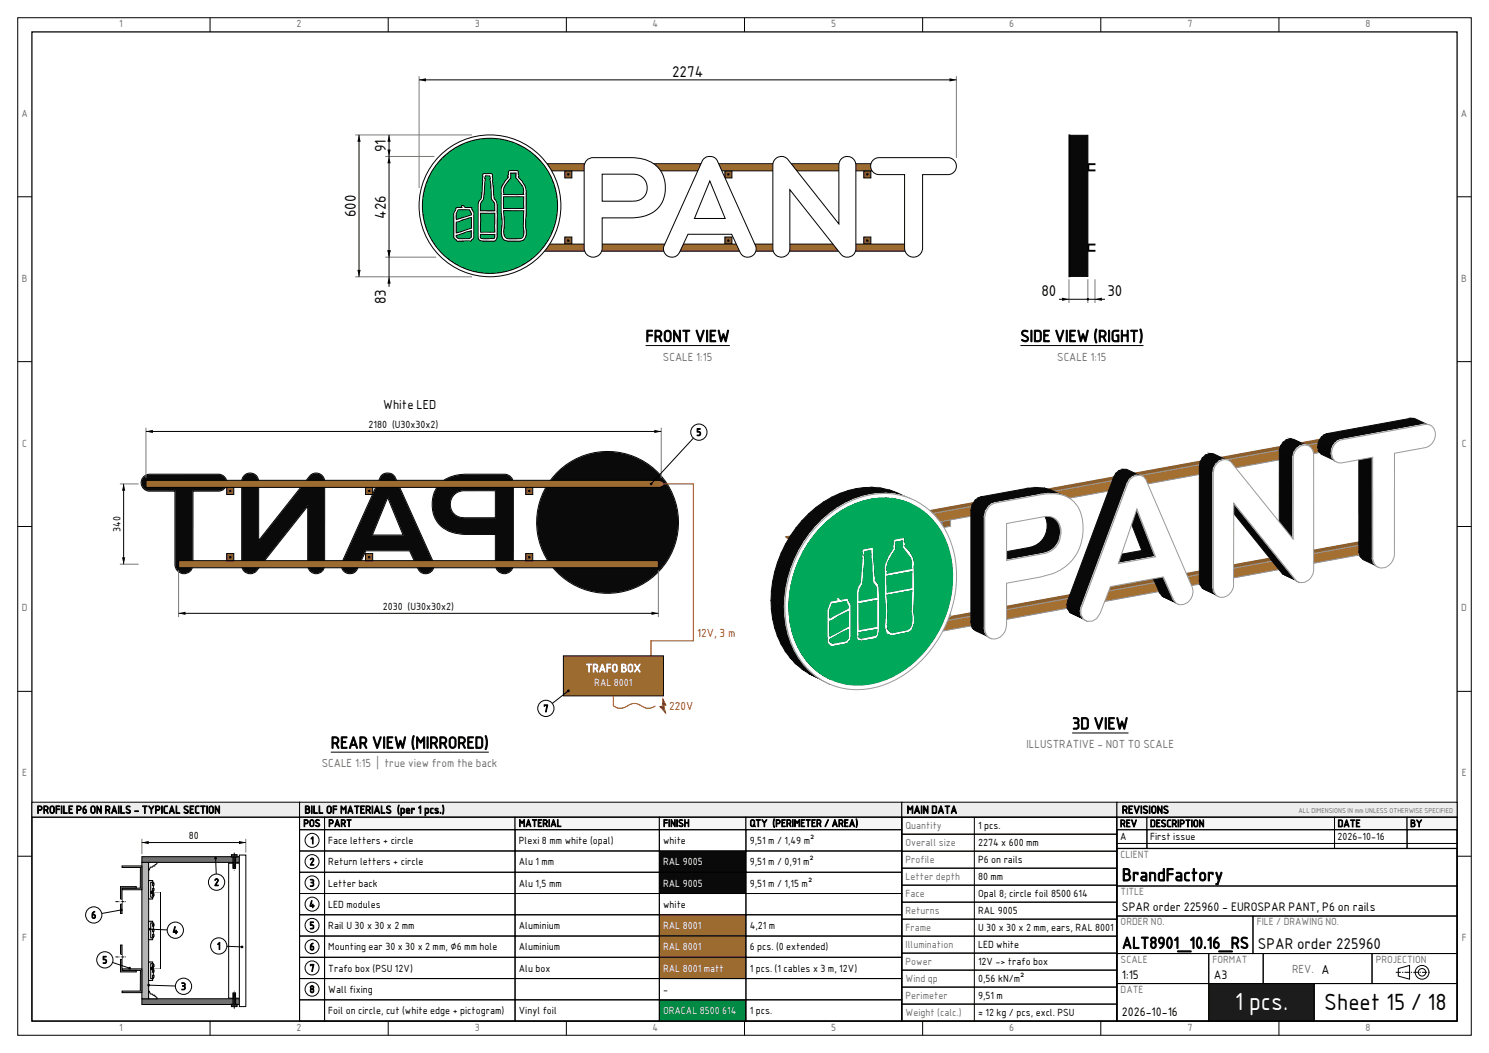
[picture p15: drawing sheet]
<svg xmlns="http://www.w3.org/2000/svg" width="420mm" height="297mm" viewBox="0 0 420 297" stroke-linecap="round" stroke-linejoin="round" font-family="sans-serif">
<defs><g id="words">
<text font-size="6.7" fill="#fff" x="348.3" y="285">1 pcs.</text>
<text font-size="6.3" x="373.5" y="285">Sheet 15 / 18</text>
<text font-size="4.9" x="316.5" y="248.5">BrandFactory</text>
<g font-size="4.6">
<text x="182.1" y="96.4">FRONT VIEW</text>
<text x="287.8" y="96.4">SIDE VIEW (RIGHT)</text>
<text x="302.4" y="205.7">3D VIEW</text>
<text x="93.3" y="211.1">REAR VIEW (MIRRORED)</text>
</g>
<text font-size="4.5" x="316.5" y="267.5">ALT8901_10.16_RS</text>
<g font-size="4.2">
<text x="189.6" y="21.6">2274</text>
<text x="108.9" y="42.9" transform="rotate(-90 108.9 42.9)">91</text>
<text x="100.4" y="61.2" transform="rotate(-90 100.4 61.2)">600</text>
<text x="108.9" y="61.7" transform="rotate(-90 108.9 61.7)">426</text>
<text x="293.8" y="83.5">80</text>
<text x="312.4" y="83.5">30</text>
<text x="108.9" y="85.8" transform="rotate(-90 108.9 85.8)">83</text>
<text x="354.8" y="267.5">SPAR order 225960</text>
</g>
<text font-size="3.5" x="108.1" y="115.3">White LED</text>
<g font-size="3.4">
<text x="316.5" y="257">SPAR order 225960 - EUROSPAR PANT, P6 on rails</text>
<text x="316.5" y="276">1:15</text>
<text x="342.4" y="276">A3</text>
<text x="316.5" y="286.6">2026-10-16</text>
</g>
<g font-size="3.2" fill="#6e6e6e">
<text x="187" y="101.8">SCALE 1:15</text>
<text x="298.2" y="101.8">SCALE 1:15</text>
<text x="289.5" y="211.1">ILLUSTRATIVE - NOT TO SCALE</text>
<text x="90.7" y="216.5">SCALE 1:15 | true view from the back</text>
<text x="364.5" y="274.4">REV. A</text>
</g>
<g font-size="3.2" fill="#e2001a">
<text x="196.7" y="179.7">12V, 3 m</text>
<text x="188.8" y="200.2">220V</text>
</g>
<text font-size="3.2" fill="#fff" x="165.3" y="189.6">TRAFO BOX</text>
<g font-size="3">
<text x="10.4" y="229.4">PROFILE P6 ON RAILS - TYPICAL SECTION</text>
<text x="85.9" y="229.4">BILL OF MATERIALS (per 1 pcs.)</text>
<text x="255.8" y="229.4">MAIN DATA</text>
<text x="316.5" y="229.4">REVISIONS</text>
</g>
<g font-size="2.8" fill="#6e6e6e">
<text x="33.6" y="7.7">1</text>
<text x="83.7" y="7.7">2</text>
<text x="133.9" y="7.7">3</text>
<text x="184.1" y="7.7">4</text>
<text x="234.4" y="7.7">5</text>
<text x="284.7" y="7.7">6</text>
<text x="334.9" y="7.7">7</text>
<text x="385.2" y="7.7">8</text>
<text x="6.1" y="33">A</text>
<text x="412.1" y="33">A</text>
<text x="6.2" y="79.5">B</text>
<text x="412.2" y="79.5">B</text>
<text x="6.3" y="126">C</text>
<text x="412.3" y="126">C</text>
<text x="6.2" y="172.5">D</text>
<text x="412.2" y="172.5">D</text>
<text x="6.3" y="219">E</text>
<text x="412.3" y="219">E</text>
<text x="255.4" y="233.9">Quantity</text>
<text x="255.4" y="238.7">Overall size</text>
<text x="255.4" y="243.5">Profile</text>
<text x="316.1" y="242">CLIENT</text>
<text x="255.4" y="248.3">Letter depth</text>
<text x="255.4" y="253.1">Face</text>
<text x="255.4" y="257.9">Returns</text>
<text x="316.1" y="252.5">TITLE</text>
<text x="255.4" y="262.7">Frame</text>
<text x="316.1" y="261">ORDER NO.</text>
<text x="354.5" y="261">FILE / DRAWING NO.</text>
<text x="6.3" y="265.5">F</text>
<text x="255.4" y="267.5">Illumination</text>
<text x="412.3" y="265.5">F</text>
<text x="255.4" y="272.3">Power</text>
<text x="316.1" y="271.6">SCALE</text>
<text x="342" y="271.6">FORMAT</text>
<text x="388.1" y="271.6">PROJECTION</text>
<text x="255.4" y="277">Wind qp</text>
<text x="255.4" y="281.8">Perimeter</text>
<text x="316.1" y="280.1">DATE</text>
<text x="255.4" y="286.6">Weight (calc.)</text>
<text x="33.6" y="290.7">1</text>
<text x="83.7" y="290.7">2</text>
<text x="133.9" y="290.7">3</text>
<text x="184.1" y="290.7">4</text>
<text x="234.4" y="290.7">5</text>
<text x="284.7" y="290.7">6</text>
<text x="334.9" y="290.7">7</text>
<text x="385.2" y="290.7">8</text>
</g>
<g font-size="2.8">
<text x="104" y="120.8">2180 (U30x30x2)</text>
<text x="196.4" y="122.9">5</text>
<text x="34" y="150" transform="rotate(-90 34 150)">340</text>
<text x="108" y="172.1">2030 (U30x30x2)</text>
<text x="153.3" y="200.8">7</text>
<text x="85.6" y="233.2">POS</text>
<text x="92.6" y="233.2">PART</text>
<text x="146.3" y="233.2">MATERIAL</text>
<text x="187" y="233.2">FINISH</text>
<text x="211.5" y="233.2">QTY (PERIMETER / AREA)</text>
<text x="275.9" y="233.9">1 pcs.</text>
<text x="315.9" y="233.2">REV</text>
<text x="324.4" y="233.2">DESCRIPTION</text>
<text x="377.3" y="233.2">DATE</text>
<text x="397.8" y="233.2">BY</text>
<text x="53.3" y="236.8">80</text>
<text x="87.5" y="238">1</text>
<text x="92.6" y="238">Face letters + circle</text>
<text x="146.3" y="238">Plexi 8 mm white (opal)</text>
<text x="187" y="238">white</text>
<text x="211.5" y="238">9,51 m / 1,49 m²</text>
<text x="275.9" y="238.7">2274 x 600 mm</text>
<text x="315.9" y="236.9">A</text>
<text x="324.4" y="236.9">First issue</text>
<text x="377.3" y="236.9">2026-10-16</text>
<text x="87.3" y="244">2</text>
<text x="92.6" y="244">Return letters + circle</text>
<text x="146.3" y="244">Alu 1 mm</text>
<text x="211.5" y="244">9,51 m / 0,91 m²</text>
<text x="275.9" y="243.5">P6 on rails</text>
<text x="60.4" y="249.8">2</text>
<text x="87.3" y="250">3</text>
<text x="92.6" y="250">Letter back</text>
<text x="146.3" y="250">Alu 1,5 mm</text>
<text x="211.5" y="250">9,51 m / 1,15 m²</text>
<text x="275.9" y="248.3">80 mm</text>
<text x="87.2" y="256">4</text>
<text x="92.6" y="256">LED modules</text>
<text x="187" y="256">white</text>
<text x="275.9" y="253.1">Opal 8; circle foil 8500 614</text>
<text x="275.9" y="257.9">RAL 9005</text>
<text x="25.7" y="259.1">6</text>
<text x="48.6" y="263.4">4</text>
<text x="87.3" y="262">5</text>
<text x="92.6" y="262">Rail U 30 x 30 x 2 mm</text>
<text x="146.3" y="262">Aluminium</text>
<text x="211.5" y="262">4,21 m</text>
<text x="275.9" y="262.7">U 30 x 30 x 2 mm, ears, RAL 8001</text>
<text x="61.2" y="267.8">1</text>
<text x="87.3" y="268">6</text>
<text x="92.6" y="268">Mounting ear 30 x 30 x 2 mm, ⌀6 mm hole</text>
<text x="146.3" y="268">Aluminium</text>
<text x="211.5" y="268">6 pcs. (0 extended)</text>
<text x="275.9" y="267.5">LED white</text>
<text x="28.9" y="271.7">5</text>
<text x="87.3" y="274">7</text>
<text x="92.6" y="274">Trafo box (PSU 12V)</text>
<text x="146.3" y="274">Alu box</text>
<text x="211.5" y="274">1 pcs. (1 cables x 3 m, 12V)</text>
<text x="275.9" y="272.3">12V -&gt; trafo box</text>
<text x="51.1" y="279.2">3</text>
<text x="87.3" y="280">8</text>
<text x="92.6" y="280">Wall fixing</text>
<text x="187" y="280">-</text>
<text x="275.9" y="277">0,56 kN/m²</text>
<text x="275.9" y="281.8">9,51 m</text>
<text x="92.6" y="286">Foil on circle, cut (white edge + pictogram)</text>
<text x="146.3" y="286">Vinyl foil</text>
<text x="211.5" y="286">1 pcs.</text>
<text x="275.9" y="286.6">≈ 12 kg / pcs, excl. PSU</text>
</g>
<g font-size="2.8" fill="#fff">
<text x="167.6" y="193.5">RAL 8001</text>
<text x="187" y="244">RAL 9005</text>
<text x="187" y="250">RAL 9005</text>
<text x="187" y="262">RAL 8001</text>
<text x="187" y="268">RAL 8001</text>
<text x="187" y="274">RAL 8001 matt</text>
<text x="187" y="286">ORACAL 8500 614</text>
</g>
<text font-size="1.9" fill="#6e6e6e" x="366.3" y="229.3">ALL DIMENSIONS IN mm UNLESS OTHERWISE SPECIFIED</text>
</g></defs>
<g fill="none" stroke="#000" stroke-width=".28">
<path d="M5 5h410v287h-410zM59.3 5v4M109.5 5v4M159.7 5v4M210 5v4M260.2 5v4M310.5 5v4M360.7 5v4M5 55.5h4M411 55.5h4M5 102h4M411 102h4"/>
<path d="M5 148.5h4M411 148.5h4M5 195h4M411 195h4M5 241.5h4M411 241.5h4M59.3 288v4M109.5 288v4M159.7 288v4M210 288v4M260.2 288v4M310.5 288v4"/>
<path d="M360.7 288v4"/>
</g>
<path d="M9 9h402v279h-402z" fill="none" stroke="#000" stroke-width=".35"/>
<path d="M159.3 48.2h2v2h-2z" fill-rule="evenodd" fill="#855b29" stroke="#000" stroke-width=".28"/>
<circle cx="160.3" cy="49.2" r=".2" fill="#fff" stroke="#000" stroke-width=".28"/>
<path d="M204.5 48.2h2v2h-2z" fill-rule="evenodd" fill="#855b29" stroke="#000" stroke-width=".28"/>
<circle cx="205.5" cy="49.2" r=".2" fill="#fff" stroke="#000" stroke-width=".28"/>
<path d="M243.6 48.2h2v2h-2z" fill-rule="evenodd" fill="#855b29" stroke="#000" stroke-width=".28"/>
<circle cx="244.6" cy="49.2" r=".2" fill="#fff" stroke="#000" stroke-width=".28"/>
<path d="M159.3 66.9h2v2h-2z" fill-rule="evenodd" fill="#855b29" stroke="#000" stroke-width=".28"/>
<circle cx="160.3" cy="67.9" r=".2" fill="#fff" stroke="#000" stroke-width=".28"/>
<path d="M204.5 66.9h2v2h-2z" fill-rule="evenodd" fill="#855b29" stroke="#000" stroke-width=".28"/>
<circle cx="205.5" cy="67.9" r=".2" fill="#fff" stroke="#000" stroke-width=".28"/>
<path d="M243.6 66.9h2v2h-2z" fill-rule="evenodd" fill="#855b29" stroke="#000" stroke-width=".28"/>
<circle cx="244.6" cy="67.9" r=".2" fill="#fff" stroke="#000" stroke-width=".28"/>
<g fill="#9c6b30" stroke="#000" stroke-width=".28">
<path d="M123.1 46.2h145.3v2h-145.3z" fill-rule="evenodd"/>
<path d="M123.9 68.9h135.3v2h-135.3z" fill-rule="evenodd"/>
</g>
<g fill="#fff" stroke="#000" stroke-width=".28">
<path d="M218.6 45a2.4 2.4 0 0 1 3.7 0l14.3 18.2v-16.7a2.39 2.39 0 0 1 2.4-2.4 2.39 2.39 0 0 1 2.4 2.4v23.7a2.4 2.4 0 0 1-1.6 2.2 2.4 2.4 0 0 1-2.6-.7l-14.4-18.2v16.7a2.39 2.39 0 0 1-2.4 2.3 2.39 2.39 0 0 1-2.4-2.3v-23.7l.1-.8z" fill-rule="evenodd"/>
<path d="M198.6 44.7l-.5 .8-10.8 23.8a2.37 2.37 0 0 0 1.3 3 2.37 2.37 0 0 0 3.1-1.1l2.4-5.1h12.3l2.4 5.1a2.37 2.37 0 0 0 3.1 1.1 2.37 2.37 0 0 0 1.1-3.1l-10.6-23.7a2.41 2.41 0 0 0-3.8-.8zM200.2 51l4.3 10.6h-8.6z" fill-rule="evenodd"/>
<path d="M165.5 45.2l-.5 .6-.2 1.2v23a2.54 2.54 0 0 0 2.5 2.5 2.54 2.54 0 0 0 2.6-2.5v-8.5h7.9a9.1 9.1 0 0 0 9.3-5.1 8.5 8.5 0 0 0-8.1-11.9h-11.7l-.8 .1zM169.9 49.1h8.6a3.8 3.8 0 0 1 4.1 3.8 3.8 3.8 0 0 1-4.1 3.8h-8.6z" fill-rule="evenodd"/>
<path d="M246.2 45.2l.8-.5 1-.2h19.4a2.4 2.4 0 0 1 2.4 2.4 2.4 2.4 0 0 1-2.4 2.4h-7.2v20.6a2.54 2.54 0 0 1-2.5 2.6 2.54 2.54 0 0 1-2.5-2.6v-20.6h-7.2a2.4 2.4 0 0 1-2.2-1.5 2.4 2.4 0 0 1 .4-2.6z" fill-rule="evenodd"/>
<circle cx="138.2" cy="58.1" r="20"/>
</g>
<path d="M119.1 58.1a19.1 19.1 0 0 0 38.2 0 19.1 19.1 0 0 0-38.2 0zM136.3 49h1.2a.91 .91 0 0 1 1.4 .6l.3 3.9a5.1 5.1 0 0 0 .9 3.7l.1 8.6a1.73 1.73 0 0 1-.9 2.2h-2.7a1.33 1.33 0 0 1-1.7-1.6v-8.3a3.4 3.4 0 0 1 .9-2.3l.4-5-.1-1.4zM128.7 58.6l1.6-.1-.1-.2a.52 .52 0 0 1 .6-.3 .52 .52 0 0 1 .4 .5h1.9l.1 .8a1.49 1.49 0 0 1 .4 1.6v4.7a1.74 1.74 0 0 1-.3 1.9l-.2 .1a.67 .67 0 0 1-1 .4h-1.9a1.76 1.76 0 0 1-2.2-1.1v-4.8a4.4 4.4 0 0 1 .7-3.5zM143.5 48.3l1.7-.2a.65 .65 0 0 1 1 .5l.2 .9a.92 .92 0 0 0 .5 1.3l.5 .4a4.8 4.8 0 0 1 1 3.6l-.1 9.2a3.6 3.6 0 0 1-.8 3.8 11.6 11.6 0 0 1-5.4-.2 5.3 5.3 0 0 1-.5-4.3l-.3-8.5a5.9 5.9 0 0 1 2.1-4.9l-.2-.3zM135.5 60.1v5.4h4.1v-5.4zM135.5 66.1a.79 .79 0 0 0 .5 1.2h2.4a.85 .85 0 0 0 1-.1 .85 .85 0 0 0 .2-1zM136.9 49.6v.1a.44 .44 0 0 0 0 .8l-.3 2.7a5.6 5.6 0 0 1-1 4.2l-.1 2.1h4a3.3 3.3 0 0 0-.9-3.5l-.5-6.4zM129.2 59.2l-.5 1.1v1.6l4.3-1.3-.6-1.4zM128.7 62.7v3l3.6-1.1a.66 .66 0 0 0 .7-.3 .66 .66 0 0 0 0-.7v-2.3zM128.7 66.4a1.12 1.12 0 0 0 1.5 .9l2.4-.1a1.02 1.02 0 0 0 .4-1.3v-.8zM142 59.4l.2 3.9a5.4 5.4 0 0 0 .3 3.5 2.75 2.75 0 0 0 2.6 .6h.2a2 2 0 0 0 2.4-1v-6.9zM142 55.5l.1 3.3h5.6v-3.3zM144 48.8l.1 .7a2.04 2.04 0 0 1-1 1.8l-.5 .8a2.94 2.94 0 0 0-.5 2.6l-.1 .2 5.8-.1-.2-.1a3.6 3.6 0 0 0-1.3-3.6 2.13 2.13 0 0 1-.7-2.3z" fill-rule="evenodd" fill="#00a859" stroke="#000" stroke-width=".28"/>
<path d="M100.2 38.1h32.9M118.2 21.5v31.5M269.8 21.5v23M108.7 44.1h13.8M100.2 78.1h32.9M108.7 72.5h14.3" fill="none" stroke="#7a7a7a" stroke-width=".28"/>
<path d="M101.3 38.1v40M109.7 38.1v42.8M118.2 22.5h151.6M182.1 97.5h23.8" fill="none" stroke="#000" stroke-width=".28"/>
<path d="M101.3 38.1l.4 1.9h-.9zM109.7 38.1l.5 1.9h-.9zM118.2 22.5l1.9-.4v.9zM267.8 22.1l2 .4-2 .5zM109.3 42.2h.9l-.5 1.9zM109.7 44.1l.5 2h-.9zM100.8 76.1h.9l-.4 2zM109.3 70.6h.9l-.5 1.9zM109.7 78.1l.5 1.9h-.9z" fill="#000"/>
<g fill="#9c6b30" stroke="#000" stroke-width=".28">
<path d="M306.9 46.2h2v.2h-1.8v1.5h1.8v.3h-2z" fill-rule="evenodd"/>
<path d="M306.9 68.9h2v.2h-1.8v1.5h1.8v.3h-2z" fill-rule="evenodd"/>
</g>
<path d="M301.7 38.2h5.2v39.8h-5.2z" fill-rule="evenodd" fill="#090909" stroke="#000" stroke-width=".28"/>
<path d="M301.5 38.1h.2v40h-.2z" fill-rule="evenodd" fill="#f7f7f2" stroke="#000" stroke-width=".28"/>
<path d="M301.5 78.8v6.7M306.8 78.8v6.7M308.9 78.8v6.7" fill="none" stroke="#7a7a7a" stroke-width=".28"/>
<path d="M287.8 97.5h34.8M298.7 84.4h13" fill="none" stroke="#000" stroke-width=".28"/>
<g fill="#000">
<path d="M299.6 84l1.9 .4-1.9 .5zM308.9 84.4l1.9-.4v.9z"/>
<circle cx="306.9" cy="84.4" r=".32"/>
</g>
<circle cx="171.4" cy="147.3" r="20" fill="#f7f7f2" stroke="#000" stroke-width=".28"/>
<circle cx="171.4" cy="147.3" r="19.9" fill="#0a0a0a"/>
<path d="M69 134a2.39 2.39 0 0 1 2.6-.4 2.39 2.39 0 0 1 1.4 2.2v16.6l14.4-18.2a2.41 2.41 0 0 1 2.7-.6 2.41 2.41 0 0 1 1.5 2.2v23.8a2.39 2.39 0 0 1-2.5 2.2 2.39 2.39 0 0 1-2.3-2.4v-16.6l-14.5 18.3a2.4 2.4 0 0 1-2.6 .6 2.4 2.4 0 0 1-1.5-2.3v-23.7l.2-1z" fill-rule="evenodd" fill="#f7f7f2" stroke="#000" stroke-width=".28"/>
<path d="M69.1 134.1a2.29 2.29 0 0 1 2.4-.4 2.29 2.29 0 0 1 1.4 2.1v16.9l14.6-18.5a2.31 2.31 0 0 1 2.5-.5 2.31 2.31 0 0 1 1.5 2.1v23.8a2.29 2.29 0 0 1-2.4 2.1 2.29 2.29 0 0 1-2.2-2.3v-16.9l-14.7 18.5a2.3 2.3 0 0 1-2.5 .6 2.3 2.3 0 0 1-1.4-2.2v-23.7l.2-.9z" fill-rule="evenodd" fill="#0a0a0a"/>
<path d="M107.5 134.2a2.47 2.47 0 0 1 4 .5l10.8 24a2.37 2.37 0 0 1-1.4 3 2.37 2.37 0 0 1-3-1.3l-2.4-5h-12.3l-2.4 5.2a2.37 2.37 0 0 1-3.1 1 2.37 2.37 0 0 1-1.2-3zM109.4 140.3l-4.4 10.6h8.7z" fill-rule="evenodd" fill="#f7f7f2" stroke="#000" stroke-width=".28"/>
<path d="M107.6 134.2a2.37 2.37 0 0 1 3.8 .6l10.8 23.9a2.27 2.27 0 0 1-1.3 2.9 2.27 2.27 0 0 1-2.9-1.2l-2.4-5.1h-12.5l-2.4 5.2a2.27 2.27 0 0 1-3 1 2.27 2.27 0 0 1-1.1-2.9zM109.4 140.1l-4.5 10.9h8.9z" fill-rule="evenodd" fill="#0a0a0a"/>
<path d="M124.2 136.3a10.8 10.8 0 0 1 7.6-2.6l10.7 .1a2.52 2.52 0 0 1 2.3 2.5v23.2a2.54 2.54 0 0 1-2.6 2.3 2.54 2.54 0 0 1-2.5-2.5v-8.6h-8.5a8.7 8.7 0 0 1-9-6.1 8.9 8.9 0 0 1 2-8.3zM128 139.7a3.8 3.8 0 0 0-.6 4.2 3.8 3.8 0 0 0 3.7 2.1h8.6v-7.6l-9.3 .1-1.2 .3z" fill-rule="evenodd" fill="#f7f7f2" stroke="#000" stroke-width=".28"/>
<path d="M124.3 136.3a10.7 10.7 0 0 1 7.5-2.5l10.7 .1a2.42 2.42 0 0 1 2.2 2.4v23.2a2.44 2.44 0 0 1-2.5 2.2 2.44 2.44 0 0 1-2.4-2.4v-8.7h-8.6a8.6 8.6 0 0 1-8.9-6 8.8 8.8 0 0 1 2-8.3zM127.9 139.6a3.9 3.9 0 0 0-.6 4.4 3.9 3.9 0 0 0 3.8 2.1h8.7v-7.8l-9.4 .1-1.3 .3z" fill-rule="evenodd" fill="#0a0a0a"/>
<path d="M40.6 134.3l1.6-.6 19.6 .1a2.4 2.4 0 0 1 2.2 2.4 2.4 2.4 0 0 1-2.4 2.3h-7.2v20.9a2.54 2.54 0 0 1-2.6 2.4 2.54 2.54 0 0 1-2.5-2.6v-20.7h-7.3a2.39 2.39 0 0 1-2.1-1.6 2.39 2.39 0 0 1 .7-2.6z" fill-rule="evenodd" fill="#f7f7f2" stroke="#000" stroke-width=".28"/>
<path d="M40.7 134.4l1.5-.6 19.6 .1a2.3 2.3 0 0 1 2.1 2.3 2.3 2.3 0 0 1-2.3 2.2h-7.3v21a2.44 2.44 0 0 1-2.5 2.3 2.44 2.44 0 0 1-2.4-2.5v-20.8h-7.3a2.29 2.29 0 0 1-2.1-1.5 2.29 2.29 0 0 1 .7-2.5z" fill-rule="evenodd" fill="#0a0a0a"/>
<g fill="#9c6b30" stroke="#000" stroke-width=".28">
<path d="M41.2 135.5h145.3v2h-145.3z" fill-rule="evenodd"/>
<path d="M50.4 158.1h135.3v2h-135.3z" fill-rule="evenodd"/>
</g>
<path d="M148.3 137.5h2v2h-2z" fill-rule="evenodd" fill="#855b29" stroke="#000" stroke-width=".28"/>
<circle cx="149.3" cy="138.5" r=".2" fill="#fff" stroke="#000" stroke-width=".28"/>
<path d="M103.1 137.5h2v2h-2z" fill-rule="evenodd" fill="#855b29" stroke="#000" stroke-width=".28"/>
<circle cx="104.1" cy="138.5" r=".2" fill="#fff" stroke="#000" stroke-width=".28"/>
<path d="M63.9 137.5h2v2h-2z" fill-rule="evenodd" fill="#855b29" stroke="#000" stroke-width=".28"/>
<circle cx="64.9" cy="138.5" r=".2" fill="#fff" stroke="#000" stroke-width=".28"/>
<path d="M148.3 156.1h2v2h-2z" fill-rule="evenodd" fill="#855b29" stroke="#000" stroke-width=".28"/>
<circle cx="149.3" cy="157.1" r=".2" fill="#fff" stroke="#000" stroke-width=".28"/>
<path d="M103.1 156.1h2v2h-2z" fill-rule="evenodd" fill="#855b29" stroke="#000" stroke-width=".28"/>
<circle cx="104.1" cy="157.1" r=".2" fill="#fff" stroke="#000" stroke-width=".28"/>
<path d="M63.9 156.1h2v2h-2z" fill-rule="evenodd" fill="#855b29" stroke="#000" stroke-width=".28"/>
<circle cx="64.9" cy="157.1" r=".2" fill="#fff" stroke="#000" stroke-width=".28"/>
<path d="M33.8 136.5h5.3M41.2 120.6v14.2M186.5 120.6v14.2M33.8 159.1h5.3M50.4 160.8v13.2M185.7 160.8v13.2" fill="none" stroke="#7a7a7a" stroke-width=".28"/>
<path d="M34.9 136.5v22.6M41.2 121.7h145.3M50.4 173h135.3" fill="none" stroke="#000" stroke-width=".28"/>
<path d="M34.9 136.5l.4 1.9h-.9zM41.2 121.7l1.9-.5v1zM184.6 121.2l1.9 .5-1.9 .5zM34.4 157.2h.9l-.4 1.9zM50.4 173l1.9-.5v.9zM183.8 172.5l1.9 .5-1.9 .4z" fill="#000"/>
<circle cx="186.5" cy="136.5" r=".64" fill="#e2001a"/>
<path d="M186.5 136.5h9.1v44.3h-12v4.2" fill="none" stroke="#e2001a" stroke-width=".32"/>
<path d="M196.1 176.6h11.8v3.7h-11.8z" fill-rule="evenodd" fill="#fff"/>
<path d="M158.9 185h28.2v11.3h-28.2z" fill-rule="evenodd" fill="#9c6b30" stroke="#000" stroke-width=".28"/>
<path d="M160.3 194.9l-6.3 4.9" fill="none" stroke="#000" stroke-width=".28"/>
<circle cx="160.3" cy="194.9" r=".39" fill="#000"/>
<circle cx="154" cy="199.8" r="2.29" fill="#fff" stroke="#000" stroke-width=".28"/>
<path d="M173 196.3v2.8a3.4 3.4 0 0 0 4.5-.3 3.9 3.9 0 0 1 4.2 .7 3 3 0 0 0 3.2-.4" fill="none" stroke="#e2001a" stroke-width=".32"/>
<path d="M187 197.2l.8 1.7h-.6l.5 2.1-1.6-1.7h.7z" fill-rule="evenodd" fill="#d0021b" stroke="#d0021b" stroke-width=".28"/>
<g fill="#fff">
<path d="M188.2 197.1h7.9v3.7h-7.9z" fill-rule="evenodd"/>
<path d="M107.6 111.9h16v4.1h-16z" fill-rule="evenodd"/>
</g>
<path d="M197.1 121.9l-13.4 14.6" fill="none" stroke="#000" stroke-width=".28"/>
<circle cx="183.7" cy="136.5" r=".39" fill="#000"/>
<circle cx="197.1" cy="121.9" r="2.29" fill="#fff" stroke="#000" stroke-width=".28"/>
<path d="M93.3 212.1h44.6" fill="none" stroke="#000" stroke-width=".28"/>
<path d="M367.7 153l2.5-.4z" fill-rule="evenodd" fill="#745024" stroke="#745024" stroke-width=".28"/>
<path d="M367.7 153l.1 2.7z" fill-rule="evenodd" fill="#63441e" stroke="#63441e" stroke-width=".28"/>
<path d="M367.8 153l2.4-.4v2.7l-2.4 .4z" fill-rule="evenodd" fill="#855b29" stroke="#9a9a9a" stroke-width=".28"/>
<path d="M367.7 127.5l2.5-.4z" fill-rule="evenodd" fill="#745024" stroke="#745024" stroke-width=".28"/>
<path d="M367.7 127.5l.1 2.7z" fill-rule="evenodd" fill="#63441e" stroke="#63441e" stroke-width=".28"/>
<path d="M367.8 127.5l2.4-.4v2.7l-2.4 .4z" fill-rule="evenodd" fill="#855b29" stroke="#9a9a9a" stroke-width=".28"/>
<path d="M320.3 161.6l2.5-.4z" fill-rule="evenodd" fill="#745024" stroke="#745024" stroke-width=".28"/>
<path d="M320.3 161.6l.1 2.8z" fill-rule="evenodd" fill="#63441e" stroke="#63441e" stroke-width=".28"/>
<path d="M320.4 161.7l2.4-.5v2.8l-2.4 .4z" fill-rule="evenodd" fill="#855b29" stroke="#9a9a9a" stroke-width=".28"/>
<path d="M320.3 136.1l2.5-.4z" fill-rule="evenodd" fill="#745024" stroke="#745024" stroke-width=".28"/>
<path d="M320.3 136.1l.1 2.8z" fill-rule="evenodd" fill="#63441e" stroke="#63441e" stroke-width=".28"/>
<path d="M320.4 136.2l2.4-.5v2.8l-2.4 .4z" fill-rule="evenodd" fill="#855b29" stroke="#9a9a9a" stroke-width=".28"/>
<path d="M222.7 184.7l163.8-29.9 1.5 .6-163.9 30z" fill-rule="evenodd" fill="#895e2a" stroke="#895e2a" stroke-width=".28"/>
<path d="M222.7 184.7l1.4 .7v.2l-1.4-.7z" fill-rule="evenodd" fill="#745024" stroke="#745024" stroke-width=".28"/>
<path d="M224.1 185.4l163.9-30v.2l-163.9 30z" fill-rule="evenodd" fill="#90622c" stroke="#9a9a9a" stroke-width=".28"/>
<path d="M222.7 182.2l163.8-30 1.5 .7-163.9 29.9z" fill-rule="evenodd" fill="#895e2a" stroke="#895e2a" stroke-width=".28"/>
<path d="M222.7 182.2l1.4 .6v.2l-1.4-.6z" fill-rule="evenodd" fill="#745024" stroke="#745024" stroke-width=".28"/>
<path d="M224.1 182.8l163.9-29.9v.2l-163.9 29.9z" fill-rule="evenodd" fill="#90622c" stroke="#9a9a9a" stroke-width=".28"/>
<path d="M221.7 154l176-32.2 1.4 .7-176 32.1z" fill-rule="evenodd" fill="#895e2a" stroke="#895e2a" stroke-width=".28"/>
<path d="M221.7 154l1.4 .6v.2l-1.4-.7z" fill-rule="evenodd" fill="#745024" stroke="#745024" stroke-width=".28"/>
<path d="M223.1 154.6l176-32.1v.2l-176 32.1z" fill-rule="evenodd" fill="#90622c" stroke="#9a9a9a" stroke-width=".28"/>
<path d="M221.7 151.4l176-32.1 1.4 .6-176 32.2z" fill-rule="evenodd" fill="#895e2a" stroke="#895e2a" stroke-width=".28"/>
<path d="M221.7 151.4l1.4 .7v.1l-1.4-.6z" fill-rule="evenodd" fill="#745024" stroke="#745024" stroke-width=".28"/>
<path d="M223.1 152.1l176-32.2v.2l-176 32.1z" fill-rule="evenodd" fill="#90622c" stroke="#9a9a9a" stroke-width=".28"/>
<path d="M265.6 171.6l2.5-.4z" fill-rule="evenodd" fill="#745024" stroke="#745024" stroke-width=".28"/>
<path d="M265.6 171.6l.1 2.8z" fill-rule="evenodd" fill="#63441e" stroke="#63441e" stroke-width=".28"/>
<path d="M265.7 171.7l2.4-.5v2.7l-2.4 .5z" fill-rule="evenodd" fill="#855b29" stroke="#9a9a9a" stroke-width=".28"/>
<path d="M265.6 146.1l2.5-.4z" fill-rule="evenodd" fill="#745024" stroke="#745024" stroke-width=".28"/>
<path d="M265.6 146.1l.1 2.8z" fill-rule="evenodd" fill="#63441e" stroke="#63441e" stroke-width=".28"/>
<path d="M265.7 146.2l2.4-.5v2.8l-2.4 .4z" fill-rule="evenodd" fill="#855b29" stroke="#9a9a9a" stroke-width=".28"/>
<path d="M224.1 182.8l164-29.9z" fill-rule="evenodd" fill="#895e2a" stroke="#895e2a" stroke-width=".28"/>
<path d="M224.1 182.8l.1 2.8z" fill-rule="evenodd" fill="#745024" stroke="#745024" stroke-width=".28"/>
<path d="M224.2 182.9l163.9-30v2.8l-163.9 29.9z" fill-rule="evenodd" fill="#a47032" stroke="#9a9a9a" stroke-width=".28"/>
<path d="M223.1 152.1l176.1-32.1z" fill-rule="evenodd" fill="#895e2a" stroke="#895e2a" stroke-width=".28"/>
<path d="M223.1 152.1l.1 2.7z" fill-rule="evenodd" fill="#745024" stroke="#745024" stroke-width=".28"/>
<path d="M223.2 152.1l176-32.1v2.7l-176 32.1z" fill-rule="evenodd" fill="#a47032" stroke="#9a9a9a" stroke-width=".28"/>
<g fill="#060606" stroke="#060606" stroke-width=".28">
<path d="M383.7 157l3.8 1.8 .8 .8-3.9-1.8z" fill-rule="evenodd"/>
<path d="M383.3 155.7l3.9 1.9 .3 1.2-3.8-1.8z" fill-rule="evenodd"/>
<path d="M372 127.3l3.9 1.8 .6 .8-3.8-1.8z" fill-rule="evenodd"/>
<path d="M371.7 126.2l3.9 1.8 .3 1.1-3.9-1.8z" fill-rule="evenodd"/>
</g>
<g fill="#080808" stroke="#080808" stroke-width=".28">
<path d="M398 118h.9l3.9 1.8h-1z" fill-rule="evenodd"/>
<path d="M371.8 124.9l3.9 1.8-.1 1.3-3.9-1.8z" fill-rule="evenodd"/>
</g>
<path d="M383.3 126.9l3.9 1.8v28.9l-3.9-1.9z" fill-rule="evenodd" fill="#070707" stroke="#070707" stroke-width=".28"/>
<g fill="#090909" stroke="#090909" stroke-width=".28">
<path d="M374.3 122.3l23.7-4.3 3.8 1.8-23.6 4.3z" fill-rule="evenodd"/>
<path d="M373.5 122.7l.8-.4 3.9 1.8-.9 .4z" fill-rule="evenodd"/>
<path d="M372.7 123.3l.8-.6 3.8 1.8-.7 .6z" fill-rule="evenodd"/>
<path d="M372.7 123.3l3.9 1.8-.6 .8-3.8-1.8z" fill-rule="evenodd"/>
<path d="M372.2 124.1l3.8 1.8-.3 .8-3.9-1.8z" fill-rule="evenodd"/>
</g>
<path d="M376.6 125.1l1.6-1 23.6-4.3a2.68 2.68 0 0 1 2.5 4 3.6 3.6 0 0 1-2.4 2.2l-8.8 1.7v28.7a3.8 3.8 0 0 1-3.9 3.6l-.9-.4-.8-.8-.3-1.2v-28.9l-8.9 1.7a2.66 2.66 0 0 1-2.5-4z" fill-rule="evenodd" fill="#0a0a0a"/>
<g fill="#060606" stroke="#060606" stroke-width=".28">
<path d="M361.7 161.8l4.8 2.3z" fill-rule="evenodd"/>
<path d="M343.9 139.7l3.8 1.8 17.9 22.1-3.9-1.8z" fill-rule="evenodd"/>
<path d="M339.1 165.8l4.5 2.3z" fill-rule="evenodd"/>
<path d="M338.5 164.9l3.9 1.9 .5 .8-3.8-1.8z" fill-rule="evenodd"/>
</g>
<g fill="#070707" stroke="#070707" stroke-width=".28">
<path d="M360.9 127l3.8 1.8v23.6l-3.9-1.9z" fill-rule="evenodd"/>
<path d="M338.3 163.9l3.9 1.8 .2 1.1-3.9-1.9z" fill-rule="evenodd"/>
<path d="M338.3 131.6l3.9 1.8v32.3l-3.9-1.8z" fill-rule="evenodd"/>
</g>
<g fill="#080808" stroke="#080808" stroke-width=".28">
<path d="M364 123.8l.9 .1 3.9 1.8-.9-.1z" fill-rule="evenodd"/>
<path d="M361.2 125.8l3.9 1.8-.4 1.2-3.8-1.8z" fill-rule="evenodd"/>
<path d="M341.2 127.9l1 .1 3.9 1.8-1-.1z" fill-rule="evenodd"/>
<path d="M338.5 130.3l3.9 1.8-.2 1.3-3.9-1.8z" fill-rule="evenodd"/>
</g>
<g fill="#090909" stroke="#090909" stroke-width=".28">
<path d="M362.9 124l1.1-.2 3.9 1.8-1.1 .2z" fill-rule="evenodd"/>
<path d="M361.9 124.7l1-.7 3.9 1.8-1 .7z" fill-rule="evenodd"/>
<path d="M361.9 124.7l3.9 1.8-.7 1.1-3.9-1.8z" fill-rule="evenodd"/>
<path d="M340 128.3l1.2-.4 3.9 1.8-1.2 .5z" fill-rule="evenodd"/>
<path d="M339.1 129.2l.9-.9 3.9 1.9-.9 .8z" fill-rule="evenodd"/>
<path d="M339.1 129.2l3.9 1.8-.6 1.1-3.9-1.8z" fill-rule="evenodd"/>
</g>
<path d="M343.2 130.8a2.81 2.81 0 0 1 3.7-.5l17.8 22.1v-23.6a3.4 3.4 0 0 1 4.1-3.1l.7 .5 .6 .9 .2 .9v32.6a3.5 3.5 0 0 1-3.8 3.5l-.9-.5-17.9-22.1v23.8a3 3 0 0 1-4.8 2.3l-.5-.8-.2-1.1v-32.3a3.8 3.8 0 0 1 1-2.6z" fill-rule="evenodd" fill="#0a0a0a"/>
<g fill="#060606" stroke="#060606" stroke-width=".28">
<path d="M327.8 168.1l4.7 2.3z" fill-rule="evenodd"/>
<path d="M327.1 167.2l3.9 1.8 .7 1-3.9-1.9z" fill-rule="evenodd"/>
<path d="M324.2 160.7l3.9 1.8 2.9 6.5-3.9-1.8z" fill-rule="evenodd"/>
<path d="M316.6 141.3l3.9 1.8 5.5 14-3.9-1.8z" fill-rule="evenodd"/>
<path d="M301.7 172.7l5 2.4z" fill-rule="evenodd"/>
<path d="M301.1 171.6l3.9 1.8 .6 1.1-3.9-1.8z" fill-rule="evenodd"/>
</g>
<g fill="#090909" stroke="#090909" stroke-width=".28">
<path d="M311.2 157.2l10.9-1.9 3.9 1.8-10.9 2z" fill-rule="evenodd"/>
<path d="M314.1 134.6l3.9 1.8-13 34.9-3.9-1.8z" fill-rule="evenodd"/>
<path d="M315.6 132.7l1.1-.3 3.9 1.8-1.1 .4z" fill-rule="evenodd"/>
<path d="M314.7 133.5l.9-.8 3.9 1.9-.9 .7z" fill-rule="evenodd"/>
<path d="M314.7 133.5l3.9 1.8-.6 1.1-3.9-1.8z" fill-rule="evenodd"/>
</g>
<path d="M300.9 170.6l3.9 1.8 .2 1-3.9-1.8z" fill-rule="evenodd" fill="#070707" stroke="#070707" stroke-width=".28"/>
<g fill="#080808" stroke="#080808" stroke-width=".28">
<path d="M301.1 169.5l3.9 1.8-.2 1.1-3.9-1.8z" fill-rule="evenodd"/>
<path d="M316.7 132.4h1.1l3.8 1.8h-1z" fill-rule="evenodd"/>
</g>
<path d="M318.6 135.3l-.6 1.1-13.1 35.3a2.54 2.54 0 0 0 1.1 3 2.54 2.54 0 0 0 3.2-.5l.9-1.4 2.9-7.5 15.1-2.8 2.9 6.5a2.59 2.59 0 0 0 4.5-.1l.4-.5a3.6 3.6 0 0 0 .2-2.7l-13.1-30.4a2.64 2.64 0 0 0-4.4 0zM320.5 143.1l5.5 14-10.9 2z" fill-rule="evenodd" fill="#0a0a0a"/>
<g fill="#090909" stroke="#090909" stroke-width=".28">
<path d="M295 150.6l3.9 1.8-.6 1.1-3.9-1.8z" fill-rule="evenodd"/>
<path d="M294.4 151.7l3.9 1.8-.8 1-3.9-1.8z" fill-rule="evenodd"/>
<path d="M292.7 153.5l.9-.8 3.9 1.8-.9 .8z" fill-rule="evenodd"/>
<path d="M291.6 154.1l1.1-.6 3.9 1.8-1.2 .6z" fill-rule="evenodd"/>
<path d="M290.4 154.4l1.2-.3 3.8 1.8-1.1 .3z" fill-rule="evenodd"/>
<path d="M279.8 156.3l10.6-1.9 3.9 1.8-10.7 2z" fill-rule="evenodd"/>
<path d="M289.9 137.7l2.3-.2 3.9 1.8-2.3 .2z" fill-rule="evenodd"/>
<path d="M276.8 140.1l13.1-2.4 3.9 1.8-13.2 2.4z" fill-rule="evenodd"/>
<path d="M275.9 140.4l.9-.3 3.8 1.8-.8 .3z" fill-rule="evenodd"/>
<path d="M275.1 141.1l.8-.7 3.9 1.8-.8 .7z" fill-rule="evenodd"/>
<path d="M275.1 141.1l3.9 1.8-.9 1.3-3.9-1.9z" fill-rule="evenodd"/>
</g>
<g fill="#080808" stroke="#080808" stroke-width=".28">
<path d="M295.3 149.5l3.9 1.8-.3 1.1-3.9-1.8z" fill-rule="evenodd"/>
<path d="M295.4 148.4l3.9 1.8-.1 1.1-3.9-1.8z" fill-rule="evenodd"/>
<path d="M294.5 137.6l2 .6 3.9 1.8-2-.5z" fill-rule="evenodd"/>
<path d="M292.2 137.5l2.3 .1 3.9 1.9-2.3-.2z" fill-rule="evenodd"/>
<path d="M274.2 142.3l3.9 1.9-.4 1.5-3.8-1.8z" fill-rule="evenodd"/>
</g>
<g fill="#070707" stroke="#070707" stroke-width=".28">
<path d="M295.3 147.3l3.9 1.8 .1 1.1-3.9-1.8z" fill-rule="evenodd"/>
<path d="M295.1 146.3l3.9 1.8 .2 1-3.9-1.8z" fill-rule="evenodd"/>
<path d="M273.9 175.4l3.8 1.8 .2 1.1-3.9-1.8z" fill-rule="evenodd"/>
<path d="M273.9 143.9l3.8 1.8v31.5l-3.8-1.8z" fill-rule="evenodd"/>
</g>
<g fill="#060606" stroke="#060606" stroke-width=".28">
<path d="M294.7 145.4l3.9 1.9 .4 .8-3.9-1.8z" fill-rule="evenodd"/>
<path d="M294.1 144.7l3.9 1.8 .6 .8-3.9-1.9z" fill-rule="evenodd"/>
<path d="M293.4 144.1l3.9 1.9 .7 .5-3.9-1.8z" fill-rule="evenodd"/>
<path d="M274.5 177.4l3.9 1.8 .6 .5-3.9-1.9z" fill-rule="evenodd"/>
<path d="M274 176.5l3.9 1.8 .5 .9-3.9-1.8z" fill-rule="evenodd"/>
</g>
<path d="M279 142.9l-.9 1.3-.4 1.5v31.5a2.65 2.65 0 0 0 1.9 2.7 2.65 2.65 0 0 0 3-1.1 4.1 4.1 0 0 0 1-2.6v-11.9l9.8-1.8a16.3 16.3 0 0 0 5.5-1.9 13.4 13.4 0 0 0 4.4-18.4 9.1 9.1 0 0 0-8.8-2.8l-13.9 2.5zM283.6 147.5l10.9-2a4.1 4.1 0 0 1 4.8 4.9 6 6 0 0 1-5 5.8l-10.7 2z" fill-rule="evenodd" fill="#0a0a0a"/>
<g fill="#060606" stroke="#060606" stroke-width=".28">
<path d="M228.1 190l6 2.8z" fill-rule="evenodd"/>
<path d="M226.2 188.7l3.9 1.8 1.9 1.3-3.9-1.8z" fill-rule="evenodd"/>
<path d="M224.5 187.3l3.9 1.8 1.7 1.4-3.9-1.8z" fill-rule="evenodd"/>
<path d="M223 185.7l3.9 1.8 1.5 1.6-3.9-1.8z" fill-rule="evenodd"/>
<path d="M221.6 183.8l3.9 1.8 1.4 1.9-3.9-1.8z" fill-rule="evenodd"/>
<path d="M220.3 181.7l3.9 1.8 1.3 2.1-3.9-1.8z" fill-rule="evenodd"/>
<path d="M219.3 179.4l3.9 1.9 1 2.2-3.9-1.8z" fill-rule="evenodd"/>
<path d="M218.5 177l3.9 1.9 .8 2.4-3.9-1.9z" fill-rule="evenodd"/>
</g>
<g fill="#080808" stroke="#080808" stroke-width=".28">
<path d="M250.8 138.2l2.2 .7 3.8 1.9-2.1-.8z" fill-rule="evenodd"/>
<path d="M248.5 137.7l2.3 .5 3.9 1.8-2.3-.5z" fill-rule="evenodd"/>
<path d="M246.2 137.5l2.3 .2 3.9 1.8-2.3-.2z" fill-rule="evenodd"/>
<path d="M243.8 137.5h2.4l3.9 1.8h-2.4z" fill-rule="evenodd"/>
<path d="M217.6 166.8l3.9 1.8-.1 2.6-3.9-1.8z" fill-rule="evenodd"/>
<path d="M217.9 164.1l3.9 1.8-.3 2.7-3.9-1.8z" fill-rule="evenodd"/>
<path d="M218.5 161.3l3.9 1.8-.6 2.8-3.9-1.8z" fill-rule="evenodd"/>
<path d="M219.3 158.6l3.9 1.9-.8 2.6-3.9-1.8z" fill-rule="evenodd"/>
</g>
<g fill="#090909" stroke="#090909" stroke-width=".28">
<path d="M241.6 137.8l2.2-.3 3.9 1.8-2.2 .3z" fill-rule="evenodd"/>
<path d="M239.3 138.3l2.3-.5 3.9 1.8-2.3 .5z" fill-rule="evenodd"/>
<path d="M236.9 139.2l2.4-.9 3.9 1.8-2.4 .9z" fill-rule="evenodd"/>
<path d="M234.6 140.2l2.3-1 3.9 1.8-2.3 1z" fill-rule="evenodd"/>
<path d="M232.4 141.5l2.2-1.3 3.9 1.8-2.3 1.4z" fill-rule="evenodd"/>
<path d="M230.2 143.1l2.2-1.6 3.8 1.9-2.1 1.5z" fill-rule="evenodd"/>
<path d="M228.1 144.9l2.1-1.8 3.9 1.8-2.1 1.8z" fill-rule="evenodd"/>
<path d="M228.1 144.9l3.9 1.8-1.9 2-3.9-1.8z" fill-rule="evenodd"/>
<path d="M226.2 146.9l3.9 1.8-1.7 2-3.9-1.8z" fill-rule="evenodd"/>
<path d="M224.5 148.9l3.9 1.8-1.5 2.1-3.9-1.8z" fill-rule="evenodd"/>
<path d="M223 151l3.9 1.8-1.4 2.5-3.9-1.8z" fill-rule="evenodd"/>
<path d="M220.3 156l3.9 1.8-1 2.7-3.9-1.9z" fill-rule="evenodd"/>
<path d="M221.6 153.5l3.9 1.8-1.3 2.5-3.9-1.8z" fill-rule="evenodd"/>
</g>
<g fill="#070707" stroke="#070707" stroke-width=".28">
<path d="M217.9 174.5l3.9 1.8 .6 2.6-3.9-1.9z" fill-rule="evenodd"/>
<path d="M217.6 171.9l3.9 1.8 .3 2.6-3.9-1.8z" fill-rule="evenodd"/>
<path d="M217.5 169.4l3.9 1.8 .1 2.5-3.9-1.8z" fill-rule="evenodd"/>
</g>
<path d="M231.2 147.4a24.3 24.3 0 0 1 23.4-7.4 21.4 21.4 0 0 1 14.8 19.3 33.2 33.2 0 0 1-19.3 33.3 20 20 0 0 1-27.7-13.8 33.3 33.3 0 0 1 8.8-31.4z" fill-rule="evenodd" fill="#0a0a0a"/>
<g fill="#888885" stroke="#888885" stroke-width=".28">
<path d="M387.4 158.9l1 .9z" fill-rule="evenodd"/>
<path d="M375.8 129.2l.8 .9z" fill-rule="evenodd"/>
</g>
<path d="M387.1 157.6l.5 1.3z" fill-rule="evenodd" fill="#9d9d9a" stroke="#9d9d9a" stroke-width=".28"/>
<path d="M401.8 119.7l1.2 .1z" fill-rule="evenodd" fill="#cececa" stroke="#cececa" stroke-width=".28"/>
<path d="M387 128.9l.2 .1v28.7l-.1-.1z" fill-rule="evenodd" fill="#b8b8b4" stroke="#b8b8b4" stroke-width=".28"/>
<path d="M378.1 124l23.9-4.3z" fill-rule="evenodd" fill="#d9d9d4" stroke="#d9d9d4" stroke-width=".28"/>
<path d="M377.3 124.4l.9-.3z" fill-rule="evenodd" fill="#e1e1dd" stroke="#e1e1dd" stroke-width=".28"/>
<path d="M375.4 128l.5 1.3z" fill-rule="evenodd" fill="#a0a09d" stroke="#a0a09d" stroke-width=".28"/>
<path d="M376.5 125l1-.6z" fill-rule="evenodd" fill="#e6e6e1" stroke="#e6e6e1" stroke-width=".28"/>
<path d="M375.6 126.7l.1 .1-.1 1.3-.2-.1z" fill-rule="evenodd" fill="#c1c1bd" stroke="#c1c1bd" stroke-width=".28"/>
<path d="M376.5 125h.2l-.6 .9-.2-.1z" fill-rule="evenodd" fill="#e2e2de" stroke="#e2e2de" stroke-width=".28"/>
<path d="M375.9 125.8l.2 .1-.4 .9-.1-.1z" fill-rule="evenodd" fill="#d7d7d2" stroke="#d7d7d2" stroke-width=".28"/>
<path d="M376.7 125l1.5-.9 23.8-4.4a2.74 2.74 0 0 1 2.7 3.9 3.7 3.7 0 0 1-2.7 2.7l-8.7 1.5v28.7a4 4 0 0 1-3.9 3.7l-1-.4-.8-.9-.4-1.2v-28.7l-8.8 1.6a2.78 2.78 0 0 1-2.6-4.1z" fill-rule="evenodd" fill="#fff" stroke="#9a9a9a" stroke-width=".28"/>
<g fill="#888885" stroke="#888885" stroke-width=".28">
<path d="M365.5 163.8l1.2 .5z" fill-rule="evenodd"/>
<path d="M347.9 141.9l17.8 21.9z" fill-rule="evenodd"/>
<path d="M342.9 167.8l.8 .5z" fill-rule="evenodd"/>
<path d="M342.3 166.9l.8 1z" fill-rule="evenodd"/>
</g>
<g fill="#b8b8b5" stroke="#b8b8b5" stroke-width=".28">
<path d="M364.6 128.8l.2 .1v23.2l-.2-.1z" fill-rule="evenodd"/>
<path d="M342.1 133.4l.1 .1v32.3l-.1-.1z" fill-rule="evenodd"/>
</g>
<path d="M367.9 125.4l1.1 .3z" fill-rule="evenodd" fill="#c6c6c2" stroke="#c6c6c2" stroke-width=".28"/>
<path d="M366.8 125.7l1.2-.2z" fill-rule="evenodd" fill="#dbdbd7" stroke="#dbdbd7" stroke-width=".28"/>
<g fill="#e6e6e1" stroke="#e6e6e1" stroke-width=".28">
<path d="M365.7 126.4l1.2-.6z" fill-rule="evenodd"/>
<path d="M342.9 130.9l1-.9 .1 .1-.9 .9z" fill-rule="evenodd"/>
</g>
<path d="M365.7 126.4l.2 .1-.8 1.1-.1-.1z" fill-rule="evenodd" fill="#e1e1dd" stroke="#e1e1dd" stroke-width=".28"/>
<path d="M365 127.5l.1 .1-.3 1.3-.2-.1z" fill-rule="evenodd" fill="#d0d0cb" stroke="#d0d0cb" stroke-width=".28"/>
<path d="M342.1 165.7l.3 1.3z" fill-rule="evenodd" fill="#a6a6a2" stroke="#a6a6a2" stroke-width=".28"/>
<path d="M345.1 129.6l1.2 .1z" fill-rule="evenodd" fill="#ccccc8" stroke="#ccccc8" stroke-width=".28"/>
<path d="M343.9 130l1.3-.4z" fill-rule="evenodd" fill="#e0e0db" stroke="#e0e0db" stroke-width=".28"/>
<path d="M342.3 132.1l.1 .1-.2 1.3-.1-.1z" fill-rule="evenodd" fill="#c7c7c3" stroke="#c7c7c3" stroke-width=".28"/>
<path d="M342.9 130.9l.2 .1-.7 1.2-.1-.1z" fill-rule="evenodd" fill="#ddddd9" stroke="#ddddd9" stroke-width=".28"/>
<path d="M343.2 130.8a2.93 2.93 0 0 1 4-.6l17.6 21.9v-23.2a3.5 3.5 0 0 1 4.2-3.2l.8 .5 .5 .9 .2 1v32.5a3.7 3.7 0 0 1-3.8 3.7l-1-.5-17.7-21.9-.1 23.5a3.3 3.3 0 0 1-4.5 2.7l-1-1.1-.2-1.2v-32.3a4 4 0 0 1 1-2.7z" fill-rule="evenodd" fill="#fff" stroke="#9a9a9a" stroke-width=".28"/>
<g fill="#888885" stroke="#888885" stroke-width=".28">
<path d="M330.9 169.1l.9 1.1z" fill-rule="evenodd"/>
<path d="M305.5 174.6l1.2 .7z" fill-rule="evenodd"/>
</g>
<path d="M328 162.7l3 6.4z" fill-rule="evenodd" fill="#92928f" stroke="#92928f" stroke-width=".28"/>
<path d="M315.3 158.9l10.6-1.9z" fill-rule="evenodd" fill="#d9d9d4" stroke="#d9d9d4" stroke-width=".28"/>
<path d="M320.5 143.5l5.4 13.5z" fill-rule="evenodd" fill="#969693" stroke="#969693" stroke-width=".28"/>
<path d="M304.8 173.4l.8 1.3z" fill-rule="evenodd" fill="#898986" stroke="#898986" stroke-width=".28"/>
<path d="M304.7 172.4l.3 1.1z" fill-rule="evenodd" fill="#adada9" stroke="#adada9" stroke-width=".28"/>
<path d="M304.9 171.3l.2 .1-.2 1.1-.2-.1z" fill-rule="evenodd" fill="#c9c9c5" stroke="#c9c9c5" stroke-width=".28"/>
<path d="M320.6 134l1.2 .1z" fill-rule="evenodd" fill="#d0d0cb" stroke="#d0d0cb" stroke-width=".28"/>
<path d="M317.9 136.4h.2l-13 35-.2-.1z" fill-rule="evenodd" fill="#d5d5d1" stroke="#d5d5d1" stroke-width=".28"/>
<path d="M319.5 134.4l1.3-.3z" fill-rule="evenodd" fill="#dededa" stroke="#dededa" stroke-width=".28"/>
<path d="M318.6 135.2l.9-.8 .2 .1-1 .8z" fill-rule="evenodd" fill="#e6e6e1" stroke="#e6e6e1" stroke-width=".28"/>
<path d="M318.6 135.2l.1 .1-.6 1.1h-.2z" fill-rule="evenodd" fill="#deded9" stroke="#deded9" stroke-width=".28"/>
<path d="M318.7 135.3l-.6 1.1-13.2 35.4a2.65 2.65 0 0 0 1.2 3.1 2.65 2.65 0 0 0 3.3-.5l.9-1.5 2.9-7.4 14.9-2.8 2.9 6.4a2.69 2.69 0 0 0 4.7 .1l.7-1.5-.1-1.9-13.1-30.5a2.74 2.74 0 0 0-4.5 0zM320.7 143.6l5.2 13.4-10.5 2z" fill-rule="evenodd" fill="#fff" stroke="#9a9a9a" stroke-width=".28"/>
<path d="M298.7 152.4h.2l-.5 1.1-.2-.1z" fill-rule="evenodd" fill="#dbdbd7" stroke="#dbdbd7" stroke-width=".28"/>
<path d="M298.2 153.4l.2 .1-.8 1-.2-.1z" fill-rule="evenodd" fill="#e3e3df" stroke="#e3e3df" stroke-width=".28"/>
<path d="M299.1 150.3l.2 .1-.4 2h-.2z" fill-rule="evenodd" fill="#c9c9c5" stroke="#c9c9c5" stroke-width=".28"/>
<g fill="#e6e6e1" stroke="#e6e6e1" stroke-width=".28">
<path d="M296.5 155.2l.9-.8 .2 .1-.9 .8z" fill-rule="evenodd"/>
<path d="M278.9 142.8l1-.6z" fill-rule="evenodd"/>
</g>
<path d="M299.1 149.2l.2 1.2z" fill-rule="evenodd" fill="#b4b4b0" stroke="#b4b4b0" stroke-width=".28"/>
<path d="M295.4 155.8l1.3-.5z" fill-rule="evenodd" fill="#e3e3de" stroke="#e3e3de" stroke-width=".28"/>
<path d="M298.9 148.3l.3 1z" fill-rule="evenodd" fill="#a3a3a0" stroke="#a3a3a0" stroke-width=".28"/>
<path d="M298.5 147.4l.5 .9z" fill-rule="evenodd" fill="#92928f" stroke="#92928f" stroke-width=".28"/>
<path d="M294.3 156.1l1.3-.3z" fill-rule="evenodd" fill="#dcdcd8" stroke="#dcdcd8" stroke-width=".28"/>
<g fill="#888885" stroke="#888885" stroke-width=".28">
<path d="M298 146.7l.6 .8z" fill-rule="evenodd"/>
<path d="M297.3 146.1l.8 .7z" fill-rule="evenodd"/>
<path d="M278.3 179.3l.7 .6z" fill-rule="evenodd"/>
</g>
<path d="M298.5 139.3l2.1 .7z" fill-rule="evenodd" fill="#bfbfbc" stroke="#bfbfbc" stroke-width=".28"/>
<g fill="#d9d9d4" stroke="#d9d9d4" stroke-width=".28">
<path d="M283.8 158l10.6-1.8z" fill-rule="evenodd"/>
<path d="M280.6 141.8l13.4-2.3z" fill-rule="evenodd"/>
</g>
<path d="M296.1 139.2l2.5 .2z" fill-rule="evenodd" fill="#ccccc8" stroke="#ccccc8" stroke-width=".28"/>
<path d="M277.8 178.4l.7 1z" fill-rule="evenodd" fill="#8a8a87" stroke="#8a8a87" stroke-width=".28"/>
<path d="M277.6 177.3l.4 1.1z" fill-rule="evenodd" fill="#a9a9a5" stroke="#a9a9a5" stroke-width=".28"/>
<path d="M293.8 139.4l2.5-.2z" fill-rule="evenodd" fill="#d4d4d0" stroke="#d4d4d0" stroke-width=".28"/>
<path d="M277.6 145.7l.2 .1v31.5h-.2z" fill-rule="evenodd" fill="#b8b8b5" stroke="#b8b8b5" stroke-width=".28"/>
<path d="M279.7 142.1l1.1-.2z" fill-rule="evenodd" fill="#dfdfdb" stroke="#dfdfdb" stroke-width=".28"/>
<path d="M278 144.1l.1 .1-.3 1.6-.2-.1z" fill-rule="evenodd" fill="#cbcbc7" stroke="#cbcbc7" stroke-width=".28"/>
<path d="M278.9 142.8h.1l-.9 1.4-.1-.1z" fill-rule="evenodd" fill="#e1e1dd" stroke="#e1e1dd" stroke-width=".28"/>
<path d="M279 142.8l-.9 1.4-.3 1.6v31.5a2.75 2.75 0 0 0 1.9 2.8 2.75 2.75 0 0 0 3.1-1.1 4.3 4.3 0 0 0 1.1-2.8v-11.7l9.7-1.8a16.4 16.4 0 0 0 5.5-2 13.5 13.5 0 0 0 4.4-18.5 9.2 9.2 0 0 0-8.9-2.8l-13.8 2.5-1.1 .4zM283.9 147.7l10.8-2a4 4 0 0 1 4.6 4.7 5.9 5.9 0 0 1-4.9 5.8l-10.5 1.9z" fill-rule="evenodd" fill="#fff" stroke="#9a9a9a" stroke-width=".28"/>
<g fill="#888885" stroke="#888885" stroke-width=".28">
<path d="M231.9 191.9l2.3 1.1z" fill-rule="evenodd"/>
<path d="M230 190.6l2.1 1.4z" fill-rule="evenodd"/>
<path d="M228.3 189.2l1.9 1.5z" fill-rule="evenodd"/>
<path d="M226.8 187.6l1.7 1.7z" fill-rule="evenodd"/>
<path d="M225.4 185.7l1.6 2z" fill-rule="evenodd"/>
<path d="M224.1 183.6l1.4 2.2z" fill-rule="evenodd"/>
</g>
<g fill="#bcbcb8" stroke="#bcbcb8" stroke-width=".28">
<path d="M254.7 139.9l2.4 .8z" fill-rule="evenodd"/>
<path d="M221.3 168.6l.2 .1-.1 2.6-.2-.1z" fill-rule="evenodd"/>
</g>
<path d="M252.5 139.4l2.4 .5z" fill-rule="evenodd" fill="#c4c4c0" stroke="#c4c4c0" stroke-width=".28"/>
<path d="M250.1 139.1l2.5 .3z" fill-rule="evenodd" fill="#cbcbc6" stroke="#cbcbc6" stroke-width=".28"/>
<path d="M247.7 139.2h2.6z" fill-rule="evenodd" fill="#d1d1cd" stroke="#d1d1cd" stroke-width=".28"/>
<g fill="#d6d6d2" stroke="#d6d6d2" stroke-width=".28">
<path d="M245.5 139.5l2.4-.2z" fill-rule="evenodd"/>
<path d="M224.1 157.8l.2 .1-1.1 2.6-.1-.1z" fill-rule="evenodd"/>
</g>
<path d="M243.2 140l2.4-.4z" fill-rule="evenodd" fill="#dbdbd6" stroke="#dbdbd6" stroke-width=".28"/>
<path d="M223.1 181.3l1.2 2.4z" fill-rule="evenodd" fill="#91918e" stroke="#91918e" stroke-width=".28"/>
<g fill="#dfdfda" stroke="#dfdfda" stroke-width=".28">
<path d="M240.8 140.8l2.5-.7z" fill-rule="evenodd"/>
<path d="M226.8 152.8h.2l-1.5 2.5-.1-.1z" fill-rule="evenodd"/>
</g>
<path d="M222.3 178.9l.9 2.5z" fill-rule="evenodd" fill="#9a9a97" stroke="#9a9a97" stroke-width=".28"/>
<g fill="#e2e2dd" stroke="#e2e2dd" stroke-width=".28">
<path d="M238.5 141.9l2.4-1z" fill-rule="evenodd"/>
<path d="M228.3 150.6l.2 .1-1.5 2.1h-.2z" fill-rule="evenodd"/>
</g>
<path d="M221.7 176.4l.7 2.6z" fill-rule="evenodd" fill="#a3a3a0" stroke="#a3a3a0" stroke-width=".28"/>
<g fill="#e4e4df" stroke="#e4e4df" stroke-width=".28">
<path d="M236.2 143.2l2.4-1.2z" fill-rule="evenodd"/>
<path d="M230 148.6l.2 .1-1.7 2-.2-.1z" fill-rule="evenodd"/>
</g>
<path d="M221.3 173.7l.5 2.8z" fill-rule="evenodd" fill="#acaca9" stroke="#acaca9" stroke-width=".28"/>
<g fill="#e5e5e1" stroke="#e5e5e1" stroke-width=".28">
<path d="M234 144.8l2.2-1.6 .1 .1-2.1 1.6z" fill-rule="evenodd"/>
<path d="M231.9 146.6l.2 .1-1.9 2-.2-.1z" fill-rule="evenodd"/>
</g>
<path d="M221.2 171.2l.2 .1 .1 2.5-.2-.1z" fill-rule="evenodd" fill="#b5b5b1" stroke="#b5b5b1" stroke-width=".28"/>
<path d="M231.9 146.6l2.1-1.8 .2 .1-2.1 1.8z" fill-rule="evenodd" fill="#e6e6e1" stroke="#e6e6e1" stroke-width=".28"/>
<path d="M221.7 165.9h.1l-.3 2.8-.2-.1z" fill-rule="evenodd" fill="#c3c3bf" stroke="#c3c3bf" stroke-width=".28"/>
<path d="M222.3 163.1l.1 .1-.6 2.7h-.1z" fill-rule="evenodd" fill="#cacac6" stroke="#cacac6" stroke-width=".28"/>
<path d="M223.1 160.4l.1 .1-.8 2.7-.1-.1z" fill-rule="evenodd" fill="#d1d1cc" stroke="#d1d1cc" stroke-width=".28"/>
<path d="M225.4 155.2l.1 .1-1.2 2.6-.2-.1z" fill-rule="evenodd" fill="#dbdbd7" stroke="#dbdbd7" stroke-width=".28"/>
<path d="M231.3 147.4a24.4 24.4 0 0 1 23.5-7.5 21.5 21.5 0 0 1 14.9 19.5 33.4 33.4 0 0 1-19.4 33.4 20.1 20.1 0 0 1-27.9-13.9 33.4 33.4 0 0 1 8.9-31.5z" fill-rule="evenodd" fill="#fff" stroke="#9a9a9a" stroke-width=".28"/>
<path d="M257.4 177.5l-.5 .5z" fill-rule="evenodd" fill="#009c52" stroke="#009c52" stroke-width=".28"/>
<g fill="#008f4c" stroke="#008f4c" stroke-width=".28">
<path d="M258 175.7l-.6 1.8z" fill-rule="evenodd"/>
<path d="M239.3 181.2l-.1 .4z" fill-rule="evenodd"/>
</g>
<g fill="#009b52" stroke="#009b52" stroke-width=".28">
<path d="M256.2 178.4l.7-.3z" fill-rule="evenodd"/>
<path d="M240 180.4l-.7 .8z" fill-rule="evenodd"/>
<path d="M237.1 144.2l2.1-1.1z" fill-rule="evenodd"/>
<path d="M231.2 149.2l-1.7 1.9z" fill-rule="evenodd"/>
<path d="M234.1 180.4l3.3-1.9z" fill-rule="evenodd"/>
</g>
<g fill="#007d42" stroke="#007d42" stroke-width=".28">
<path d="M258 174.4v1.3z" fill-rule="evenodd"/>
<path d="M240.1 170.5v9.5z" fill-rule="evenodd"/>
<path d="M242.4 170.3v7.3z" fill-rule="evenodd"/>
<path d="M250.2 162.6l.1 4.5z" fill-rule="evenodd"/>
</g>
<g fill="#00763e" stroke="#00763e" stroke-width=".28">
<path d="M257.8 172.7l.2 1.7z" fill-rule="evenodd"/>
<path d="M222.6 173.4l.3 2.4z" fill-rule="evenodd"/>
</g>
<g fill="#00944e" stroke="#00944e" stroke-width=".28">
<path d="M252.1 179.3l4.2-.9z" fill-rule="evenodd"/>
<path d="M234.4 182.5l4.8-.9z" fill-rule="evenodd"/>
<path d="M234.8 170.4l-.7 1.6z" fill-rule="evenodd"/>
</g>
<g fill="#007f43" stroke="#007f43" stroke-width=".28">
<path d="M258 166.6l-.2 6.1z" fill-rule="evenodd"/>
<path d="M254.8 141.3l1.9 .7z" fill-rule="evenodd"/>
<path d="M234.1 180.4v.5z" fill-rule="evenodd"/>
</g>
<g fill="#008e4b" stroke="#008e4b" stroke-width=".28">
<path d="M251.2 179.3h.9z" fill-rule="evenodd"/>
<path d="M240.1 180l-.1 .4z" fill-rule="evenodd"/>
<path d="M224.4 160.4l-.8 2.7z" fill-rule="evenodd"/>
<path d="M243.4 164.4l-.2 .7z" fill-rule="evenodd"/>
</g>
<g fill="#008144" stroke="#008144" stroke-width=".28">
<path d="M250.2 178.9l1.1 .4z" fill-rule="evenodd"/>
<path d="M234.2 182.4l.3 .1z" fill-rule="evenodd"/>
<path d="M222.7 168.2l-.1 2.5z" fill-rule="evenodd"/>
<path d="M250.5 172.4l-.2 3.8z" fill-rule="evenodd"/>
</g>
<g fill="#007c42" stroke="#007c42" stroke-width=".28">
<path d="M257.9 159.8l.1 6.8z" fill-rule="evenodd"/>
<path d="M255.2 151.9l.1 1.1z" fill-rule="evenodd"/>
<path d="M252.7 152.9v2z" fill-rule="evenodd"/>
</g>
<g fill="#008848" stroke="#008848" stroke-width=".28">
<path d="M258 159.1l-.1 .7z" fill-rule="evenodd"/>
<path d="M242.1 180.8l1 .1z" fill-rule="evenodd"/>
<path d="M246.6 156.4l-.1 .6z" fill-rule="evenodd"/>
</g>
<g fill="#00753e" stroke="#00753e" stroke-width=".28">
<path d="M257.8 157.8l.2 1.3z" fill-rule="evenodd"/>
<path d="M246.9 162.4l.2 1.4z" fill-rule="evenodd"/>
</g>
<g fill="#009a52" stroke="#009a52" stroke-width=".28">
<path d="M247.7 179.5l-.4 .5z" fill-rule="evenodd"/>
<path d="M246.9 180.2l.5-.2z" fill-rule="evenodd"/>
<path d="M229.5 151.1l-1.6 2.3z" fill-rule="evenodd"/>
<path d="M236.4 173.9l2.9-1.4z" fill-rule="evenodd"/>
</g>
<g fill="#008d4b" stroke="#008d4b" stroke-width=".28">
<path d="M248 178.3l-.3 1.3z" fill-rule="evenodd"/>
<path d="M248.1 140.5h2.2z" fill-rule="evenodd"/>
</g>
<path d="M257.5 156.9l.4 .9z" fill-rule="evenodd" fill="#006736" stroke="#006736" stroke-width=".28"/>
<g fill="#005d31" stroke="#005d31" stroke-width=".28">
<path d="M256.6 155.4l.9 1.5z" fill-rule="evenodd"/>
<path d="M239.4 169.3l.7 1.2z" fill-rule="evenodd"/>
<path d="M225.1 182.6l1.2 2.1z" fill-rule="evenodd"/>
</g>
<g fill="#007e43" stroke="#007e43" stroke-width=".28">
<path d="M248.1 169.8v8.5z" fill-rule="evenodd"/>
<path d="M242.4 178.4v1.3z" fill-rule="evenodd"/>
<path d="M242.4 167.2v2.2z" fill-rule="evenodd"/>
<path d="M234.1 175.3v3.8z" fill-rule="evenodd"/>
<path d="M250.2 159.9v.9z" fill-rule="evenodd"/>
</g>
<g fill="#00934e" stroke="#00934e" stroke-width=".28">
<path d="M243 180.9l3.9-.7z" fill-rule="evenodd"/>
<path d="M242.4 170.3l4.9-.9z" fill-rule="evenodd"/>
<path d="M242.4 178.4l4.9-.8z" fill-rule="evenodd"/>
<path d="M234.8 170.4l3.9-.7z" fill-rule="evenodd"/>
<path d="M250.2 167.9l7-1.2z" fill-rule="evenodd"/>
<path d="M250.2 162.6l7-1.3z" fill-rule="evenodd"/>
<path d="M252.7 152.9l1.9-.3z" fill-rule="evenodd"/>
</g>
<g fill="#005c31" stroke="#005c31" stroke-width=".28">
<path d="M255.3 154.1l1.3 1.3z" fill-rule="evenodd"/>
<path d="M247.1 163.8l.6 .8z" fill-rule="evenodd"/>
<path d="M232.5 190.7l2.1 1z" fill-rule="evenodd"/>
<path d="M230.8 189.5l1.8 1.2z" fill-rule="evenodd"/>
<path d="M246.3 154.5l.2 .2z" fill-rule="evenodd"/>
<path d="M229.1 188l1.7 1.5z" fill-rule="evenodd"/>
<path d="M227.6 186.4l1.5 1.6z" fill-rule="evenodd"/>
<path d="M236.7 168.6l.4 .5z" fill-rule="evenodd"/>
<path d="M226.3 184.7l1.3 1.7z" fill-rule="evenodd"/>
<path d="M242.3 179.7l.3 .2z" fill-rule="evenodd"/>
<path d="M243.8 156.7l.2 .2z" fill-rule="evenodd"/>
<path d="M234.1 180.9l.8 .6z" fill-rule="evenodd"/>
<path d="M250.5 177.5l.8 .8z" fill-rule="evenodd"/>
</g>
<g fill="#008c4a" stroke="#008c4a" stroke-width=".28">
<path d="M255.5 153.4l-.2 .7z" fill-rule="evenodd"/>
<path d="M244.1 155.6l-.3 .9z" fill-rule="evenodd"/>
</g>
<path d="M255.3 153l.2 .4z" fill-rule="evenodd" fill="#006033" stroke="#006033" stroke-width=".28"/>
<g fill="#007b41" stroke="#007b41" stroke-width=".28">
<path d="M248 165.5l.1 4.3z" fill-rule="evenodd"/>
<path d="M222.5 170.7l.2 2.7z" fill-rule="evenodd"/>
</g>
<path d="M255.1 151.6l.2 .3z" fill-rule="evenodd" fill="#006134" stroke="#006134" stroke-width=".28"/>
<path d="M247.7 164.6l.3 .9z" fill-rule="evenodd" fill="#006938" stroke="#006938" stroke-width=".28"/>
<g fill="#007840" stroke="#007840" stroke-width=".28">
<path d="M246.5 157l.4 5.5z" fill-rule="evenodd"/>
<path d="M234.1 179.1v.3z" fill-rule="evenodd"/>
</g>
<g fill="#008446" stroke="#008446" stroke-width=".28">
<path d="M252.6 140.8l2.2 .5z" fill-rule="evenodd"/>
<path d="M246.5 154.7l-.1 .7z" fill-rule="evenodd"/>
</g>
<g fill="#00723c" stroke="#00723c" stroke-width=".28">
<path d="M246.4 155.4l.2 1z" fill-rule="evenodd"/>
<path d="M250.3 176.2l.3 1.3z" fill-rule="evenodd"/>
</g>
<path d="M239.4 168.6l.1 .8z" fill-rule="evenodd" fill="#007a40" stroke="#007a40" stroke-width=".28"/>
<g fill="#008949" stroke="#008949" stroke-width=".28">
<path d="M250.3 140.5l2.3 .3z" fill-rule="evenodd"/>
<path d="M242.6 166.2l-.2 1z" fill-rule="evenodd"/>
</g>
<path d="M246 140.8l2.2-.3z" fill-rule="evenodd" fill="#00914d" stroke="#00914d" stroke-width=".28"/>
<path d="M243.6 141.3l2.4-.5z" fill-rule="evenodd" fill="#00944f" stroke="#00944f" stroke-width=".28"/>
<path d="M224.2 180.4l1 2.2z" fill-rule="evenodd" fill="#006435" stroke="#006435" stroke-width=".28"/>
<path d="M241.4 142l2.2-.7z" fill-rule="evenodd" fill="#009750" stroke="#009750" stroke-width=".28"/>
<path d="M223.5 178.2l.7 2.2z" fill-rule="evenodd" fill="#006a38" stroke="#006a38" stroke-width=".28"/>
<g fill="#009951" stroke="#009951" stroke-width=".28">
<path d="M239.1 143.1l2.3-1.1z" fill-rule="evenodd"/>
<path d="M234.1 175.3l1-.5z" fill-rule="evenodd"/>
<path d="M252.7 154.9l-1.1 1.7z" fill-rule="evenodd"/>
</g>
<path d="M222.9 175.7l.6 2.5z" fill-rule="evenodd" fill="#00703b" stroke="#00703b" stroke-width=".28"/>
<g fill="#009c53" stroke="#009c53" stroke-width=".28">
<path d="M235 145.7l2.1-1.5z" fill-rule="evenodd"/>
<path d="M232.9 147.4l2.1-1.7z" fill-rule="evenodd"/>
<path d="M232.9 147.4l-1.7 1.8z" fill-rule="evenodd"/>
<path d="M235.1 174.8l1.3-.9z" fill-rule="evenodd"/>
</g>
<g fill="#008547" stroke="#008547" stroke-width=".28">
<path d="M223 165.7l-.3 2.5z" fill-rule="evenodd"/>
<path d="M243.8 156.5v.2z" fill-rule="evenodd"/>
</g>
<path d="M223.6 163l-.6 2.7z" fill-rule="evenodd" fill="#008a49" stroke="#008a49" stroke-width=".28"/>
<g fill="#009850" stroke="#009850" stroke-width=".28">
<path d="M227.9 153.4l-1.3 2.2z" fill-rule="evenodd"/>
<path d="M243.2 165.1l-.6 1.1z" fill-rule="evenodd"/>
</g>
<g fill="#00924d" stroke="#00924d" stroke-width=".28">
<path d="M225.4 158.1l-1 2.3z" fill-rule="evenodd"/>
<path d="M244.1 155.6l1.5-.2z" fill-rule="evenodd"/>
</g>
<path d="M226.6 155.6l-1.2 2.5z" fill-rule="evenodd" fill="#00954f" stroke="#00954f" stroke-width=".28"/>
<g fill="#00a859" stroke="#00a859" stroke-width=".28">
<path d="M232.3 148.1a31.2 31.2 0 0 0-7.8 33.1 19 19 0 0 0 26.2 10.2 31.6 31.6 0 0 0 16.7-37.3 19.1 19.1 0 0 0-26.8-11.7 27.5 27.5 0 0 0-8.3 5.7zM243.3 155.1l.2-.3 2.4-.4 .6 .3 .4 7.8 .2 1.3 .6 .8 .3 .9 .1 4.3v8.5l-.4 1.3-.8 .6-3.8 .7-1-.1-.4-.5-.1-.8v-12.2l.3-1.5 .8-1.4zM234.2 169.7l1.9-.4-.1-.6 .3-.3 .8 .7 2.3-.4 .1 .7 .6 1.1v9.5l-.9 1.6-4.7 .9-1.2-1.2v-9.3zM252.2 152.2l2.9-.6 .4 1.8-.2 .7a6.4 6.4 0 0 1 2.6 5.7l.1 5.9-.2 7 .2 1.5a6 6 0 0 1-.6 3.3l-1.1 .9-5 .9a1.98 1.98 0 0 1-1.7-1.9l-.1-1.1a29 29 0 0 0-.1-8.3v-8.2l.9-2.4 1.6-2.8-.1-.5z" fill-rule="evenodd"/>
<path d="M242.4 170.3l4.9-.9v7.3l-4.9 .9z" fill-rule="evenodd"/>
<path d="M242.4 178.5l4.9-.9-.1 1.3-.3 .3-3.5 .8-.8-.1-.2-.2z" fill-rule="evenodd"/>
<path d="M244.1 155.6l1.5-.2 .3 3.4 .2 5 1.1 1.9 .1 2.8-4.9 .9a6.1 6.1 0 0 1 .3-3.5l.8-1.5 .5-7.5-.2-.2z" fill-rule="evenodd"/>
<path d="M234.8 170.4l3.9-.7 .6 1.3v.5l-5.1 2.8-.1-2.3z" fill-rule="evenodd"/>
<path d="M234.1 175.3l5.2-2.8v4.1l-5.2 2.8z" fill-rule="evenodd"/>
<path d="M234.1 180.4l5.2-2.8v2.4l-.6 .8-3.8 .7-.8-.6z" fill-rule="evenodd"/>
<path d="M250.2 167.9l7-1.2-.2 5.9a5.9 5.9 0 0 1-.5 4.7l-.6 .3-3.5 .7h-1.1l-.7-.8-.3-1.3 .2-3.7z" fill-rule="evenodd"/>
<path d="M250.2 162.6l7-1.3v4.5l-6.9 1.3z" fill-rule="evenodd"/>
<path d="M252.7 152.9l1.9-.3-.1 1.9 2.3 2.9 .3 1.1-.1 1.5 .2 .4-7 1.3 .2-.5a5.4 5.4 0 0 1 1.3-4.7l1-1.6z" fill-rule="evenodd"/>
</g>
<path d="M244 156.9l-.5 7.5z" fill-rule="evenodd" fill="#008245" stroke="#008245" stroke-width=".28"/>
<path d="M234.1 172l.1 2.3z" fill-rule="evenodd" fill="#007c41" stroke="#007c41" stroke-width=".28"/>
<path d="M237.4 178.5l1.9-.9z" fill-rule="evenodd" fill="#009a51" stroke="#009a51" stroke-width=".28"/>
<path d="M250.2 167.9l.3 4.5z" fill-rule="evenodd" fill="#007940" stroke="#007940" stroke-width=".28"/>
<path d="M250.4 161.2l-.2 .5z" fill-rule="evenodd" fill="#00904d" stroke="#00904d" stroke-width=".28"/>
<path d="M250.2 160.8l.2 .4z" fill-rule="evenodd" fill="#006535" stroke="#006535" stroke-width=".28"/>
<path d="M250.5 158.6l-.3 1.3z" fill-rule="evenodd" fill="#008b4a" stroke="#008b4a" stroke-width=".28"/>
<path d="M251.6 156.6l-1.1 2z" fill-rule="evenodd" fill="#009650" stroke="#009650" stroke-width=".28"/>
<path d="M302.4 206.7h15.9" fill="none" stroke="#000" stroke-width=".28"/>
<path d="M9 226.3h75.5v4.2h-75.5z" fill-rule="evenodd" fill="#ededed" stroke="#000" stroke-width=".28"/>
<path d="M9 230.5h75.5v57.5h-75.5z" fill="none" stroke="#000" stroke-width=".28"/>
<path d="M64.5 243.5h3.2v38h-3.2z" fill-rule="evenodd" fill="#fff" stroke="#000" stroke-width=".28"/>
<g fill="#6e6e6e" stroke="#000" stroke-width=".28">
<path d="M40 281.7h27.5v1.6h-27.5z" fill-rule="evenodd"/>
<path d="M40 241.6h27.5v1.6h-27.5z" fill-rule="evenodd"/>
</g>
<path d="M40 243.2h1.9v38.5h-1.9z" fill-rule="evenodd" fill="#b4b4b4" stroke="#000" stroke-width=".28"/>
<path d="M41.9 271.3h1.2v5.2h-1.2z" fill-rule="evenodd" fill="#fff" stroke="#000" stroke-width=".28"/>
<path d="M41.9 271.3h1.2v5.3h-1.2zM42 271.4v5.1h1v-5.1z" fill-rule="evenodd" fill="#000"/>
<path d="M42.5 271.8h.8v4.2h-.8z" fill-rule="evenodd" fill="#fff" stroke="#000" stroke-width=".28"/>
<path d="M42.6 271.9v4.1h.6v-4.1zM42.5 271.8h.8v4.3h-.8z" fill-rule="evenodd" fill="#000"/>
<path d="M43.1 275.1h.3v.6h-.3z" fill-rule="evenodd" fill="#fff" stroke="#000" stroke-width=".28"/>
<path d="M43.1 275.1v.6h.3v-.6zM43 275h.5v.8h-.5z" fill-rule="evenodd" fill="#000"/>
<path d="M43.1 273.6h.3v.6h-.3z" fill-rule="evenodd" fill="#fff" stroke="#000" stroke-width=".28"/>
<path d="M43.1 273.6v.6h.3v-.6zM43 273.5h.5v.8h-.5z" fill-rule="evenodd" fill="#000"/>
<path d="M43.1 272.1h.3v.6h-.3z" fill-rule="evenodd" fill="#fff" stroke="#000" stroke-width=".28"/>
<path d="M43.1 272.1v.6h.3v-.6zM43 272.1h.5v.7h-.5z" fill-rule="evenodd" fill="#000"/>
<path d="M41.9 259.8h1.2v5.3h-1.2z" fill-rule="evenodd" fill="#fff" stroke="#000" stroke-width=".28"/>
<path d="M41.9 259.8h1.2v5.3h-1.2zM42 259.9v5.1h1v-5.1z" fill-rule="evenodd" fill="#000"/>
<path d="M41.9 248.4h1.2v5.2h-1.2z" fill-rule="evenodd" fill="#fff" stroke="#000" stroke-width=".28"/>
<path d="M41.9 248.3h1.2v5.3h-1.2zM42 248.4v5.1h1v-5.1z" fill-rule="evenodd" fill="#000"/>
<path d="M42.5 260.3h.8v4.2h-.8z" fill-rule="evenodd" fill="#fff" stroke="#000" stroke-width=".28"/>
<path d="M42.6 260.4v4.1h.6v-4.1zM42.5 260.3h.8v4.3h-.8z" fill-rule="evenodd" fill="#000"/>
<path d="M42.5 248.8h.8v4.3h-.8z" fill-rule="evenodd" fill="#fff" stroke="#000" stroke-width=".28"/>
<path d="M42.6 248.9v4.1h.6v-4.1zM42.5 248.8h.8v4.3h-.8z" fill-rule="evenodd" fill="#000"/>
<path d="M43.1 263.6h.3v.6h-.3z" fill-rule="evenodd" fill="#fff" stroke="#000" stroke-width=".28"/>
<path d="M43.1 263.6v.6h.3v-.6zM43 263.6h.5v.7h-.5z" fill-rule="evenodd" fill="#000"/>
<path d="M43.1 262.1h.3v.7h-.3z" fill-rule="evenodd" fill="#fff" stroke="#000" stroke-width=".28"/>
<path d="M43.1 262.2v.5h.3v-.5zM43 262.1h.5v.7h-.5z" fill-rule="evenodd" fill="#000"/>
<path d="M43.1 260.6h.3v.7h-.3z" fill-rule="evenodd" fill="#fff" stroke="#000" stroke-width=".28"/>
<path d="M43.1 260.7v.5h.3v-.5zM43 260.6h.5v.7h-.5z" fill-rule="evenodd" fill="#000"/>
<path d="M43.1 252.1h.3v.7h-.3z" fill-rule="evenodd" fill="#fff" stroke="#000" stroke-width=".28"/>
<path d="M43.1 252.2v.5h.3v-.5zM43 252.1h.5v.7h-.5z" fill-rule="evenodd" fill="#000"/>
<path d="M43.1 250.6h.3v.7h-.3z" fill-rule="evenodd" fill="#fff" stroke="#000" stroke-width=".28"/>
<path d="M43.1 250.7v.5h.3v-.5zM43 250.6h.5v.7h-.5z" fill-rule="evenodd" fill="#000"/>
<path d="M43.1 249.1h.3v.7h-.3z" fill-rule="evenodd" fill="#fff" stroke="#000" stroke-width=".28"/>
<path d="M43.1 249.2v.5h.3v-.5zM43 249.1h.5v.7h-.5z" fill-rule="evenodd" fill="#000"/>
<g fill="#fff" stroke="#000" stroke-width=".28">
<path d="M41.9 243.2h2.4l-.7 1.1-.4-.1-.2 .4h-.5l-.6 .8z" fill-rule="evenodd"/>
<path d="M41.9 279.5l.6 .9h.5l.2 .3h.4l.7 1h-2.4z" fill-rule="evenodd"/>
</g>
<g fill="#000">
<path d="M42.6 251.3a.49 .49 0 0 1 .7 .3h2l-2 .1a.49 .49 0 0 1-.8 .4 .49 .49 0 0 1 .1-.8z" fill-rule="evenodd"/>
<path d="M42.4 272.9a.49 .49 0 0 1 .5-.2 .49 .49 0 0 1 .4 .4h2l-2 .1a.49 .49 0 0 1-.6 .4 .49 .49 0 0 1-.3-.7z" fill-rule="evenodd"/>
</g>
<path d="M45.3 251.7v21.4" fill="none" stroke="#000" stroke-width=".28"/>
<path d="M67.5 241.2h1.8v42.7h-1.8z" fill-rule="evenodd" fill="#fff" stroke="#000" stroke-width=".28"/>
<g fill="#b4b4b4" stroke="#000" stroke-width=".28">
<path d="M34.4 244.2h5.6v6.7h-5.6v-.4h5.2v-5.8h-5.2z" fill-rule="evenodd"/>
<path d="M34.4 273.3h5.6v6.7h-5.6v-.5h5.2v-5.8h-5.2z" fill-rule="evenodd"/>
</g>
<g fill="#3a3a3a" stroke="#000" stroke-width=".28">
<path d="M65.3 283.2h1.6v.7h-1.6z" fill-rule="evenodd"/>
<path d="M65.7 280.1h.7v3.1h-.7z" fill-rule="evenodd"/>
</g>
<path d="M65.8 280.1v1.8M66.1 281.9h.1M66.3 280.1v1.8" fill="none" stroke="#000" stroke-width=".28"/>
<path d="M66.1 284.5v-5" fill="none" stroke="#000" stroke-width=".28" stroke-dasharray=".9 .3 .2 .3" stroke-linecap="butt"/>
<g fill="#3a3a3a" stroke="#000" stroke-width=".28">
<path d="M65.3 241.1h1.6v.6h-1.6z" fill-rule="evenodd"/>
<path d="M65.7 241.7h.7v3.2h-.7z" fill-rule="evenodd"/>
</g>
<path d="M65.8 243.1v1.8M66.1 243.1h.1M66.3 243.1v1.8" fill="none" stroke="#000" stroke-width=".28"/>
<path d="M66.1 240.5v5" fill="none" stroke="#000" stroke-width=".28" stroke-dasharray=".9 .3 .2 .3" stroke-linecap="butt"/>
<path d="M34 250.1h4.4v.4h-4v7.2h-.4z" fill-rule="evenodd" fill="#8c8c8c" stroke="#000" stroke-width=".28"/>
<path d="M33.9 253.6h.6v1.4h-.6z" fill-rule="evenodd" fill="#fff"/>
<path d="M34 253.6h.4M34 255h.4" fill="none" stroke="#000" stroke-width=".28" stroke-dasharray=".4 .3" stroke-linecap="butt"/>
<path d="M32.6 254.3h3.2" fill="none" stroke="#000" stroke-width=".28" stroke-dasharray=".9 .3 .2 .3" stroke-linecap="butt"/>
<path d="M34 266.5h.4v7.2h4v.4h-4.4z" fill-rule="evenodd" fill="#8c8c8c" stroke="#000" stroke-width=".28"/>
<path d="M33.9 269.2h.6v1.4h-.6z" fill-rule="evenodd" fill="#fff"/>
<path d="M34 269.2h.4M34 270.6h.4" fill="none" stroke="#000" stroke-width=".28" stroke-dasharray=".4 .3" stroke-linecap="butt"/>
<path d="M32.6 269.9h3.2" fill="none" stroke="#000" stroke-width=".28" stroke-dasharray=".9 .3 .2 .3" stroke-linecap="butt"/>
<path d="M34.2 256.7l-7.8 1.4" fill="none" stroke="#000" stroke-width=".28"/>
<circle cx="34.2" cy="256.7" r=".39" fill="#000"/>
<circle cx="26.4" cy="258.1" r="2.29" fill="#fff" stroke="#000" stroke-width=".28"/>
<path d="M42.3 262.1l7.2 .3" fill="none" stroke="#000" stroke-width=".28"/>
<circle cx="42.3" cy="262.1" r=".39" fill="#000"/>
<circle cx="49.5" cy="262.4" r="2.29" fill="#fff" stroke="#000" stroke-width=".28"/>
<path d="M60.8 242.1l.3 6.7" fill="none" stroke="#000" stroke-width=".28"/>
<circle cx="60.8" cy="242.1" r=".39" fill="#000"/>
<circle cx="61.1" cy="248.8" r="2.29" fill="#fff" stroke="#000" stroke-width=".28"/>
<path d="M61.7 266.8l6.6 .3" fill="none" stroke="#000" stroke-width=".28"/>
<circle cx="68.3" cy="267.1" r=".39" fill="#000"/>
<circle cx="61.7" cy="266.8" r="2.29" fill="#fff" stroke="#000" stroke-width=".28"/>
<path d="M41.9 277.9l9.9 .3" fill="none" stroke="#000" stroke-width=".28"/>
<circle cx="41.9" cy="277.9" r=".39" fill="#000"/>
<circle cx="51.8" cy="278.2" r="2.29" fill="#fff" stroke="#000" stroke-width=".28"/>
<path d="M29.6 270.7l7 2.4" fill="none" stroke="#000" stroke-width=".28"/>
<circle cx="36.6" cy="273.1" r=".39" fill="#000"/>
<circle cx="29.6" cy="270.7" r="2.29" fill="#fff" stroke="#000" stroke-width=".28"/>
<path d="M40 236.6v4.3M69.3 236.6v3.9" fill="none" stroke="#7a7a7a" stroke-width=".28"/>
<path d="M40 237.6h29.3" fill="none" stroke="#000" stroke-width=".28"/>
<path d="M40 237.6l2-.4v.9zM67.4 237.2l1.9 .4-1.9 .5z" fill="#000"/>
<path d="M84.5 226.3h169.9v4.2h-169.9z" fill-rule="evenodd" fill="#ededed" stroke="#000" stroke-width=".28"/>
<g fill="#f6f6f6" stroke="#000" stroke-width=".28">
<path d="M84.5 230.5h7v3.5h-7z" fill-rule="evenodd"/>
<path d="M91.5 230.5h53.8v3.5h-53.8z" fill-rule="evenodd"/>
<path d="M145.3 230.5h40.7v3.5h-40.7z" fill-rule="evenodd"/>
<path d="M186 230.5h24.4v3.5h-24.4z" fill-rule="evenodd"/>
<path d="M210.4 230.5h44v3.5h-44z" fill-rule="evenodd"/>
</g>
<path d="M84.5 234h7v6h-7z" fill="none" stroke="#000" stroke-width=".28"/>
<circle cx="88" cy="237" r="1.98" fill="#fff" stroke="#000" stroke-width=".28"/>
<path d="M91.5 234h53.8v6h-53.8zM145.3 234h40.7v6h-40.7zM186 234h24.4v6h-24.4zM210.4 234h44v6h-44zM84.5 240h7v6h-7z" fill="none" stroke="#000" stroke-width=".28"/>
<circle cx="88" cy="243" r="1.98" fill="#fff" stroke="#000" stroke-width=".28"/>
<path d="M91.5 240h53.8v6h-53.8zM145.3 240h40.7v6h-40.7z" fill="none" stroke="#000" stroke-width=".28"/>
<path d="M186 240h24.4v6h-24.4z" fill-rule="evenodd" fill="#0a0a0a" stroke="#000" stroke-width=".28"/>
<path d="M84.5 246h7v6h-7zM210.4 240h44v6h-44z" fill="none" stroke="#000" stroke-width=".28"/>
<circle cx="88" cy="249" r="1.98" fill="#fff" stroke="#000" stroke-width=".28"/>
<path d="M91.5 246h53.8v6h-53.8zM145.3 246h40.7v6h-40.7z" fill="none" stroke="#000" stroke-width=".28"/>
<path d="M186 246h24.4v6h-24.4z" fill-rule="evenodd" fill="#0a0a0a" stroke="#000" stroke-width=".28"/>
<path d="M84.5 252h7v6h-7zM210.4 246h44v6h-44z" fill="none" stroke="#000" stroke-width=".28"/>
<circle cx="88" cy="255" r="1.98" fill="#fff" stroke="#000" stroke-width=".28"/>
<path d="M84.5 258h7v6h-7zM91.5 252h53.8v6h-53.8zM145.3 252h40.7v6h-40.7zM186 252h24.4v6h-24.4zM210.4 252h44v6h-44z" fill="none" stroke="#000" stroke-width=".28"/>
<circle cx="88" cy="261" r="1.98" fill="#fff" stroke="#000" stroke-width=".28"/>
<path d="M91.5 258h53.8v6h-53.8zM145.3 258h40.7v6h-40.7z" fill="none" stroke="#000" stroke-width=".28"/>
<path d="M186 258h24.4v6h-24.4z" fill-rule="evenodd" fill="#9c6b30" stroke="#000" stroke-width=".28"/>
<path d="M210.4 258h44v6h-44zM84.5 264h7v6h-7z" fill="none" stroke="#000" stroke-width=".28"/>
<circle cx="88" cy="267" r="1.98" fill="#fff" stroke="#000" stroke-width=".28"/>
<path d="M91.5 264h53.8v6h-53.8zM145.3 264h40.7v6h-40.7z" fill="none" stroke="#000" stroke-width=".28"/>
<path d="M186 264h24.4v6h-24.4z" fill-rule="evenodd" fill="#9c6b30" stroke="#000" stroke-width=".28"/>
<path d="M84.5 270h7v6h-7zM210.4 264h44v6h-44z" fill="none" stroke="#000" stroke-width=".28"/>
<circle cx="88" cy="273" r="1.98" fill="#fff" stroke="#000" stroke-width=".28"/>
<path d="M91.5 270h53.8v6h-53.8zM145.3 270h40.7v6h-40.7z" fill="none" stroke="#000" stroke-width=".28"/>
<path d="M186 270h24.4v6h-24.4z" fill-rule="evenodd" fill="#9c6b30" stroke="#000" stroke-width=".28"/>
<path d="M84.5 276h7v6h-7zM210.4 270h44v6h-44z" fill="none" stroke="#000" stroke-width=".28"/>
<circle cx="88" cy="279" r="1.98" fill="#fff" stroke="#000" stroke-width=".28"/>
<path d="M91.5 276h53.8v6h-53.8zM145.3 276h40.7v6h-40.7zM186 276h24.4v6h-24.4zM210.4 276h44v6h-44zM84.5 282h7v6h-7zM91.5 282h53.8v6h-53.8zM145.3 282h40.7v6h-40.7z" fill="none" stroke="#000" stroke-width=".28"/>
<path d="M186 282h24.4v6h-24.4z" fill-rule="evenodd" fill="#007332" stroke="#000" stroke-width=".28"/>
<path d="M84.5 230.5h169.9v57.5h-169.9zM210.4 282h44v6h-44z" fill="none" stroke="#000" stroke-width=".28"/>
<path d="M254.4 226.3h60.6v4.2h-60.6z" fill-rule="evenodd" fill="#ededed" stroke="#000" stroke-width=".28"/>
<g fill="none" stroke="#000" stroke-width=".28">
<path d="M254.4 230.5h60.6v4.8h-60.6zM254.4 235.3h60.6v4.8h-60.6zM254.4 230.5h60.6v57.5h-60.6zM274.8 230.5v57.5M254.4 240.1h60.6v4.8h-60.6zM254.4 244.9h60.6v4.8h-60.6zM254.4 249.7h60.6v4.8h-60.6zM254.4 254.5h60.6v4.7h-60.6zM254.4 259.2h60.6v4.8h-60.6zM254.4 264h60.6v4.8h-60.6zM254.4 268.8h60.6v4.8h-60.6zM254.4 273.6h60.6v4.8h-60.6z"/>
<path d="M254.4 278.4h60.6v4.8h-60.6zM254.4 283.2h60.6v4.8h-60.6z"/>
</g>
<path d="M315 226.3h96v4.2h-96z" fill-rule="evenodd" fill="#ededed" stroke="#000" stroke-width=".28"/>
<g fill="#f6f6f6" stroke="#000" stroke-width=".28">
<path d="M315 230.5h8.5v3.5h-8.5z" fill-rule="evenodd"/>
<path d="M323.5 230.5h52.9v3.5h-52.9z" fill-rule="evenodd"/>
<path d="M376.4 230.5h20.5v3.5h-20.5z" fill-rule="evenodd"/>
<path d="M396.9 230.5h14.1v3.5h-14.1z" fill-rule="evenodd"/>
</g>
<g fill="none" stroke="#000" stroke-width=".28">
<path d="M315 234h8.5v3.9h-8.5zM315 237.9h8.5v1.4h-8.5zM315 230.5h96v8.8h-96zM315 239.3h96v10.6h-96zM323.5 234h52.9v3.9h-52.9zM323.5 237.9h52.9v1.4h-52.9zM376.4 234h20.5v3.9h-20.5zM376.4 237.9h20.5v1.4h-20.5zM396.9 234h14.1v3.9h-14.1zM396.9 237.9h14.1v1.4h-14.1zM315 249.9h96v8.5h-96zM315 258.4h38.4v10.6h-38.4z"/>
<path d="M353.4 258.4h57.6v10.6h-57.6zM315 269h26v8.4h-26zM315 277.4h26v10.6h-26zM341 269h15.3v8.4h-15.3zM356.3 269h30.7v8.4h-30.7zM387 269h24v8.4h-24zM394.4 273.2l3.2-.9v3.9l-3.2-.9z"/>
<circle cx="401.1" cy="274.2" r="1.94"/>
<circle cx="401.1" cy="274.2" r="1.06"/>
</g>
<path d="M393.7 274.2h9.9" fill="none" stroke="#000" stroke-width=".28" stroke-dasharray="1.4 .4 .4 .4" stroke-linecap="butt"/>
<path d="M341 277.4h29.7v10.6h-29.7z" fill-rule="evenodd" fill="#1b1c1b" stroke="#000" stroke-width=".28"/>
<path d="M370.7 277.4h40.3v10.6h-40.3z" fill="none" stroke="#000" stroke-width=".28"/>
<path d="M315 239.3h96v48.7h-96z" fill="none" stroke="#000" stroke-width=".35"/>
<use href="#words"/>
</svg>
